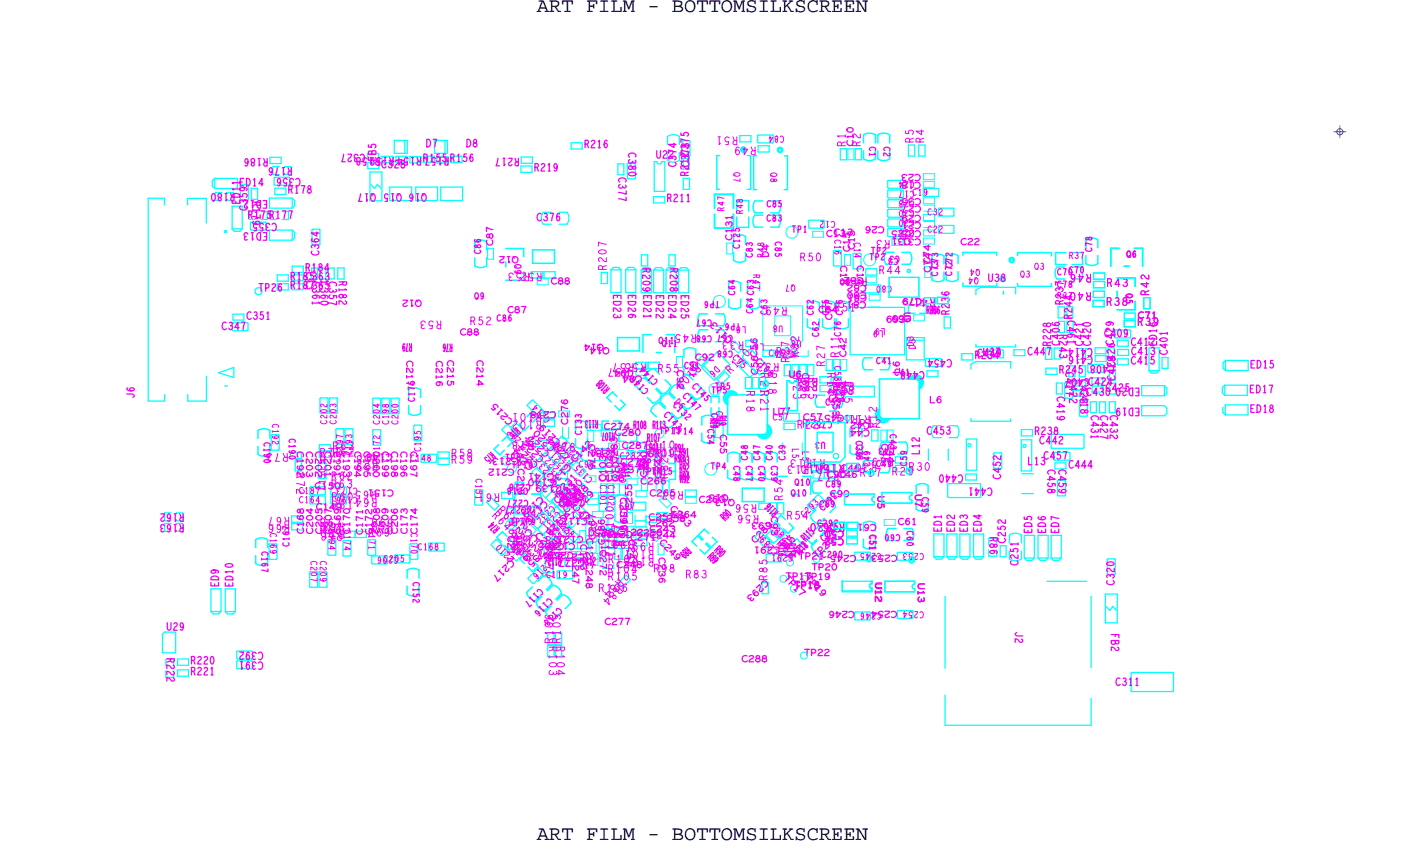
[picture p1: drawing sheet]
<svg xmlns="http://www.w3.org/2000/svg" width="141mm" height="86mm" viewBox="0 0 141 86" stroke-linecap="round" stroke-linejoin="round" font-family="sans-serif">
<defs><g id="words">
<g font-size="2.1">
<text x="54.1" y="1.2">ART FILM - BOTTOMSILKSCREEN</text>
<text x="54.1" y="84.6">ART FILM - BOTTOMSILKSCREEN</text>
</g>
<g font-size="1.3" fill="#f200f2">
<text x="27" y="16" transform="rotate(-180 27 16)">R186</text>
<text x="29.4" y="16.9" transform="rotate(-180 29.4 16.9)">R176</text>
<text x="30.2" y="18" transform="rotate(-180 30.2 18)">C356</text>
<text x="36.7" y="15.5" transform="rotate(-180 36.7 15.5)">C327</text>
<text x="37.8" y="16.2" transform="rotate(-90 37.8 16.2)">FB5</text>
<text x="38.4" y="16.9">C328</text>
<text x="42.6" y="16.3">R155 R156</text>
<text x="42.9" y="14.8">D7</text>
<text x="45.2" y="15.9" transform="rotate(-180 45.2 15.9)">R157 R154 R159</text>
<text x="46.9" y="14.8">D8</text>
<text x="52.3" y="15.9" transform="rotate(-180 52.3 15.9)">R217</text>
<text x="53.8" y="17.2">R219</text>
<text x="58.8" y="14.9">R216</text>
<text x="62.3" y="17.9" transform="rotate(90 62.3 17.9)">C377</text>
<text x="63.3" y="15.4" transform="rotate(90 63.3 15.4)">C380</text>
<text x="66" y="15.9">U22</text>
<text x="68.1" y="16.8" transform="rotate(-90 68.1 16.8)">C374</text>
<text x="69.3" y="17.8" transform="rotate(-90 69.3 17.8)">R212C375</text>
<text x="69.4" y="16.8" transform="rotate(-90 69.4 16.8)">C378</text>
<text x="74.3" y="13.8" transform="rotate(-180 74.3 13.8)">R51</text>
<text x="76.1" y="14.8" transform="rotate(-180 76.1 14.8)">R49</text>
<text x="85.1" y="14.8" transform="rotate(-90 85.1 14.8)">R1</text>
<text x="86.6" y="14.8" transform="rotate(-90 86.6 14.8)">R2</text>
<text x="91.9" y="14.4" transform="rotate(-90 91.9 14.4)">R5</text>
<text x="93" y="14.4" transform="rotate(-90 93 14.4)">R4</text>
<text x="23.6" y="19.5" transform="rotate(-180 23.6 19.5)">R180</text>
<text x="24.1" y="18.7">ED14</text>
<text x="24.1" y="20.6" transform="rotate(-90 24.1 20.6)">ED11</text>
<text x="24.9" y="21.2" transform="rotate(-90 24.9 21.2)">C359</text>
<text x="24.9" y="22">R175R177</text>
<text x="25.4" y="20.3" transform="rotate(90 25.4 20.3)">R179</text>
<text x="26.9" y="23.4" transform="rotate(-180 26.9 23.4)">ED13</text>
<text x="26.9" y="20.2" transform="rotate(-180 26.9 20.2)">ED12</text>
<text x="27.9" y="22.5" transform="rotate(-180 27.9 22.5)">C355</text>
<text x="29" y="19.5">R178</text>
<text x="37.8" y="19.5" transform="rotate(-180 37.8 19.5)">Q17</text>
<text x="42.9" y="19.5" transform="rotate(-180 42.9 19.5)">Q16 Q15</text>
<text x="54" y="22.2">C376</text>
<text x="67.1" y="20.3">R211</text>
<text x="26" y="29.3">TP26 R187</text>
<text x="29.2" y="28.2">R185</text>
<text x="30.7" y="27.3">R184</text>
<text x="30.8" y="28.2">C363</text>
<text x="30.8" y="29.1">C365</text>
<text x="31.4" y="28.4" transform="rotate(90 31.4 28.4)">C361</text>
<text x="32.1" y="25.7" transform="rotate(-90 32.1 25.7)">C364</text>
<text x="32.3" y="28.4" transform="rotate(90 32.3 28.4)">C360</text>
<text x="33.1" y="28.4" transform="rotate(90 33.1 28.4)">C357</text>
<text x="34.1" y="28.3" transform="rotate(90 34.1 28.3)">R182</text>
<text x="53.3" y="27.5" transform="rotate(-180 53.3 27.5)">R53</text>
<text x="54.6" y="27.5" transform="rotate(-180 54.6 27.5)">R52</text>
<text x="61" y="27.2" transform="rotate(-90 61 27.2)">R207</text>
<text x="61.8" y="29.7" transform="rotate(90 61.8 29.7)">ED23</text>
<text x="63.2" y="29.7" transform="rotate(90 63.2 29.7)">ED26</text>
<text x="64.7" y="27" transform="rotate(90 64.7 27)">R209 ED21</text>
<text x="66" y="29.7" transform="rotate(90 66 29.7)">ED22</text>
<text x="67.5" y="27" transform="rotate(90 67.5 27)">R208 ED24</text>
<text x="68.6" y="29.7" transform="rotate(90 68.6 29.7)">ED25</text>
<text x="80.5" y="26.3">R50</text>
<text x="88.5" y="27.6">R44</text>
<text x="89.6" y="24.2" transform="rotate(-180 89.6 24.2)">R3</text>
<text x="99.5" y="28.4">U38</text>
<text x="22.3" y="33.2">C347</text>
<text x="24.8" y="32.2">C351</text>
<text x="41.5" y="34.6" transform="rotate(-180 41.5 34.6)">R79</text>
<text x="44.5" y="32.3" transform="rotate(-180 44.5 32.3)">R53</text>
<text x="45.5" y="34.7" transform="rotate(-180 45.5 34.7)">R76</text>
<text x="47.3" y="32.7">R52</text>
<text x="70.1" y="33.7" transform="rotate(-180 70.1 33.7)">R45</text>
<text x="74.9" y="34.4" transform="rotate(-180 74.9 34.4)">R33</text>
<text x="79.2" y="30.9" transform="rotate(-180 79.2 30.9)">R49</text>
<text x="80.4" y="36" transform="rotate(-90 80.4 36)">R32</text>
<text x="84" y="31.3">R51</text>
<text x="98.4" y="35.9">C449</text>
<text x="99" y="35.8">U37</text>
<text x="103.4" y="35.8">C447</text>
<text x="105.8" y="34.9" transform="rotate(-90 105.8 34.9)">R228</text>
<text x="106.7" y="34.8" transform="rotate(-90 106.7 34.8)">C406</text>
<text x="106.7" y="33.7" transform="rotate(90 106.7 33.7)">R243</text>
<text x="107" y="30.7" transform="rotate(-90 107 30.7)">R237</text>
<text x="107.5" y="32.3" transform="rotate(90 107.5 32.3)">C461</text>
<text x="107.9" y="32.2" transform="rotate(-90 107.9 32.2)">R244</text>
<text x="109" y="34.8" transform="rotate(-90 109 34.8)">C421</text>
<text x="109.8" y="34.8" transform="rotate(-90 109.8 34.8)">C420</text>
<text x="110" y="35.1" transform="rotate(-180 110 35.1)">C414</text>
<text x="110" y="35.9" transform="rotate(-180 110 35.9)">C416</text>
<text x="111.2" y="33.9">C409</text>
<text x="113.8" y="34.8">C412</text>
<text x="113.9" y="35.7">C413</text>
<text x="116.4" y="34.8" transform="rotate(-90 116.4 34.8)">ED16</text>
<text x="117.5" y="35.7" transform="rotate(-90 117.5 35.7)">C401</text>
<text x="13.5" y="40.1" transform="rotate(-90 13.5 40.1)">J6</text>
<text x="54.5" y="41.6" transform="rotate(-180 54.5 41.6)">R101</text>
<text x="61.4" y="39.1" transform="rotate(-135 61.4 39.1)">R108</text>
<text x="63.8" y="36.6" transform="rotate(-180 63.8 36.6)">R57</text>
<text x="65.1" y="36.6" transform="rotate(-180 65.1 36.6)">R55</text>
<text x="66.2" y="37.5">R55</text>
<text x="70.1" y="36.6" transform="rotate(135 70.1 36.6)">R109</text>
<text x="72.3" y="41.9" transform="rotate(90 72.3 41.9)">R19</text>
<text x="73.5" y="37.7" transform="rotate(-45 73.5 37.7)">R110</text>
<text x="75.2" y="39.3" transform="rotate(90 75.2 39.3)">R18</text>
<text x="77.4" y="37.6" transform="rotate(90 77.4 37.6)">R18</text>
<text x="78.4" y="36.6" transform="rotate(-180 78.4 36.6)">R33</text>
<text x="79.4" y="36.5" transform="rotate(-90 79.4 36.5)">R27</text>
<text x="82.3" y="38.6" transform="rotate(-180 82.3 38.6)">R24</text>
<text x="82.3" y="38.1" transform="rotate(-180 82.3 38.1)">R24</text>
<text x="83" y="36.9" transform="rotate(-90 83 36.9)">R27</text>
<text x="83.3" y="37.5" transform="rotate(90 83.3 37.5)">R14</text>
<text x="83.8" y="39.7">R28</text>
<text x="84.4" y="36" transform="rotate(-90 84.4 36)">R11</text>
<text x="87.6" y="41.9" transform="rotate(-180 87.6 41.9)">R11</text>
<text x="93" y="37.4" transform="rotate(-180 93 37.4)">C448</text>
<text x="95.8" y="36.2" transform="rotate(-180 95.8 36.2)">C454</text>
<text x="106.4" y="40" transform="rotate(90 106.4 40)">C419</text>
<text x="106.6" y="37.6">R245</text>
<text x="107.3" y="37.5" transform="rotate(90 107.3 37.5)">C417</text>
<text x="107.7" y="38.2" transform="rotate(90 107.7 38.2)">C422</text>
<text x="108.7" y="38.2" transform="rotate(90 108.7 38.2)">C423</text>
<text x="108.8" y="39.3" transform="rotate(90 108.8 39.3)">C418</text>
<text x="109.4" y="39.8">C430</text>
<text x="109.6" y="38.8">C424</text>
<text x="109.6" y="38.1" transform="rotate(-180 109.6 38.1)">C407</text>
<text x="109.8" y="41.8" transform="rotate(90 109.8 41.8)">C431</text>
<text x="110.8" y="41.8" transform="rotate(90 110.8 41.8)">C427</text>
<text x="111.7" y="41.8" transform="rotate(90 111.7 41.8)">C432</text>
<text x="112.2" y="36.8" transform="rotate(-180 112.2 36.8)">C408</text>
<text x="112.2" y="36.9" transform="rotate(-90 112.2 36.9)">C426C429</text>
<text x="112.2" y="38.3" transform="rotate(-90 112.2 38.3)">C428</text>
<text x="113.8" y="36.7">C415</text>
<text x="114.7" y="39.1" transform="rotate(-180 114.7 39.1)">ED20</text>
<text x="114.7" y="41.1" transform="rotate(-180 114.7 41.1)">ED19</text>
<text x="125.8" y="39.6">ED17</text>
<text x="125.8" y="41.5">ED18</text>
<text x="125.9" y="37.1">ED15</text>
<text x="29" y="45.7" transform="rotate(-180 29 45.7)">R73</text>
<text x="29.8" y="47.6" transform="rotate(90 29.8 47.6)">R72</text>
<text x="32.2" y="45.9">R72</text>
<text x="45.4" y="46.7">R59</text>
<text x="45.4" y="46">R58</text>
<text x="49.4" y="45.5" transform="rotate(135 49.4 45.5)">R75</text>
<text x="51.9" y="43" transform="rotate(135 51.9 43)">R76</text>
<text x="53.7" y="44.5" transform="rotate(-180 53.7 44.5)">R78</text>
<text x="53.7" y="45" transform="rotate(-90 53.7 45)">R75</text>
<text x="54.5" y="42.4" transform="rotate(-180 54.5 42.4)">R102</text>
<text x="55.8" y="45.4">R78</text>
<text x="60.2" y="42.4" transform="rotate(-180 60.2 42.4)">R113</text>
<text x="61.9" y="43.6" transform="rotate(-180 61.9 43.6)">R107</text>
<text x="62.6" y="46.8" transform="rotate(90 62.6 46.8)">R111</text>
<text x="63.8" y="43.2">R108 R113</text>
<text x="65" y="46.1">R109 R91</text>
<text x="65.1" y="44.5">R107</text>
<text x="65.3" y="46.6" transform="rotate(-180 65.3 46.6)">R94</text>
<text x="65.4" y="45.5">R111</text>
<text x="67.9" y="46.5">R93R93</text>
<text x="68.4" y="47.5">R92</text>
<text x="71.5" y="42.1" transform="rotate(90 71.5 42.1)">R19</text>
<text x="80.2" y="43.1">R22</text>
<text x="81.4" y="46.9" transform="rotate(-180 81.4 46.9)">R13</text>
<text x="81.7" y="46.3" transform="rotate(-180 81.7 46.3)">R13</text>
<text x="83.1" y="46.3" transform="rotate(-180 83.1 46.3)">R10</text>
<text x="84.5" y="47.6" transform="rotate(-180 84.5 47.6)">R17</text>
<text x="85" y="46.8" transform="rotate(-180 85 46.8)">R15R10</text>
<text x="86.5" y="43">R12</text>
<text x="88.3" y="43.1" transform="rotate(-90 88.3 43.1)">R12</text>
<text x="91.5" y="47.4">R30</text>
<text x="92.5" y="45.8" transform="rotate(-90 92.5 45.8)">L12</text>
<text x="93.3" y="43.7">C453</text>
<text x="96.9" y="47.8" transform="rotate(-180 96.9 47.8)">C440</text>
<text x="103.5" y="46.8">L13</text>
<text x="104.1" y="43.8">R238</text>
<text x="104.6" y="44.7">C442</text>
<text x="105.1" y="46.3">C457</text>
<text x="105.5" y="47.3" transform="rotate(90 105.5 47.3)">C458</text>
<text x="106.6" y="47.3" transform="rotate(90 106.6 47.3)">C459</text>
<text x="107.6" y="47.2">C444</text>
<text x="18.5" y="51.8" transform="rotate(-180 18.5 51.8)">R162</text>
<text x="18.5" y="52.8" transform="rotate(-180 18.5 52.8)">R163</text>
<text x="29.2" y="52.9" transform="rotate(-180 29.2 52.9)">R66</text>
<text x="29.2" y="52.1" transform="rotate(-180 29.2 52.1)">R67</text>
<text x="33.3" y="49.1">R63</text>
<text x="33.4" y="50.4">R60</text>
<text x="34.6" y="53.4" transform="rotate(-180 34.6 53.4)">R71</text>
<text x="37.9" y="49.5" transform="rotate(-180 37.9 49.5)">R65</text>
<text x="37.9" y="50.3" transform="rotate(-180 37.9 50.3)">R64</text>
<text x="50" y="51.4" transform="rotate(45 50 51.4)">R65</text>
<text x="50.3" y="49.7" transform="rotate(-180 50.3 49.7)">R61</text>
<text x="50.3" y="53.2" transform="rotate(-135 50.3 53.2)">R74</text>
<text x="51.2" y="52.5" transform="rotate(90 51.2 52.5)">R60</text>
<text x="61.7" y="53.9" transform="rotate(-90 61.7 53.9)">R100</text>
<text x="68.4" y="48.6">R92</text>
<text x="68.8" y="49.5" transform="rotate(-180 68.8 49.5)">R87</text>
<text x="73" y="52.5" transform="rotate(-45 73 52.5)">R90</text>
<text x="76.2" y="50.8" transform="rotate(-180 76.2 50.8)">R56</text>
<text x="76.4" y="51.9" transform="rotate(-180 76.4 51.9)">R56</text>
<text x="78.4" y="51.6" transform="rotate(-135 78.4 51.6)">R116</text>
<text x="78.8" y="50.4" transform="rotate(-90 78.8 50.4)">R54</text>
<text x="79.2" y="52.3">R54</text>
<text x="83.7" y="52.7" transform="rotate(-180 83.7 52.7)">R20</text>
<text x="94.8" y="53.6" transform="rotate(-90 94.8 53.6)">ED1</text>
<text x="96.1" y="53.6" transform="rotate(-90 96.1 53.6)">ED2</text>
<text x="97.4" y="53.6" transform="rotate(-90 97.4 53.6)">ED3</text>
<text x="98.8" y="53.6" transform="rotate(-90 98.8 53.6)">ED4</text>
<text x="99.9" y="49.2" transform="rotate(-180 99.9 49.2)">C441</text>
<text x="100.7" y="48.3" transform="rotate(-90 100.7 48.3)">C452</text>
<text x="103.9" y="53.7" transform="rotate(-90 103.9 53.7)">ED5</text>
<text x="105.3" y="53.7" transform="rotate(-90 105.3 53.7)">ED6</text>
<text x="106.6" y="53.7" transform="rotate(-90 106.6 53.7)">ED7</text>
<text x="22" y="59.1" transform="rotate(-90 22 59.1)">ED9</text>
<text x="23.4" y="59.1" transform="rotate(-90 23.4 59.1)">ED10</text>
<text x="51.8" y="54" transform="rotate(90 51.8 54)">R74</text>
<text x="52.6" y="55.4" transform="rotate(-135 52.6 55.4)">R79</text>
<text x="54.9" y="56" transform="rotate(90 54.9 56)">R77</text>
<text x="54.9" y="54.8">R77</text>
<text x="56.5" y="56.2" transform="rotate(-180 56.5 56.2)">R112</text>
<text x="58.7" y="56.9">R112</text>
<text x="60.2" y="59.6">R106</text>
<text x="61.2" y="57.7">R104</text>
<text x="61.2" y="58.4">R105</text>
<text x="61.2" y="56.7">R103</text>
<text x="62.2" y="58.9" transform="rotate(135 62.2 58.9)">R84</text>
<text x="62.4" y="55" transform="rotate(-90 62.4 55)">R97</text>
<text x="63.1" y="55" transform="rotate(-90 63.1 55)">R98</text>
<text x="65.8" y="57.6">R98</text>
<text x="65.8" y="54.7" transform="rotate(-180 65.8 54.7)">R99R99</text>
<text x="65.8" y="55.5" transform="rotate(-180 65.8 55.5)">R101</text>
<text x="69" y="58.2">R83</text>
<text x="69.1" y="55.1" transform="rotate(135 69.1 55.1)">R89</text>
<text x="71.2" y="56.1" transform="rotate(45 71.2 56.1)">R89</text>
<text x="71.9" y="55.5" transform="rotate(45 71.9 55.5)">R90</text>
<text x="77.2" y="58.5" transform="rotate(-90 77.2 58.5)">R85</text>
<text x="78.3" y="54.7" transform="rotate(90 78.3 54.7)">R116</text>
<text x="79.2" y="55.3" transform="rotate(-45 79.2 55.3)">R115</text>
<text x="79.3" y="54.7" transform="rotate(90 79.3 54.7)">R114</text>
<text x="80.8" y="54.5" transform="rotate(135 80.8 54.5)">R114</text>
<text x="81.1" y="54.6" transform="rotate(-45 81.1 54.6)">R115</text>
<text x="99.6" y="54.1" transform="rotate(90 99.6 54.1)">R86</text>
<text x="101.2" y="54.7" transform="rotate(-90 101.2 54.7)">C252</text>
<text x="102.5" y="57" transform="rotate(-90 102.5 57)">C251</text>
<text x="112.2" y="58.9" transform="rotate(-90 112.2 58.9)">C320</text>
<text x="16.8" y="63.5">U29</text>
<text x="26.5" y="65.7" transform="rotate(-180 26.5 65.7)">C392</text>
<text x="55.3" y="65.1" transform="rotate(90 55.3 65.1)">R103</text>
<text x="55.7" y="64.8" transform="rotate(-90 55.7 64.8)">R106</text>
<text x="56" y="65.1" transform="rotate(90 56 65.1)">R104</text>
<text x="56.4" y="64.8" transform="rotate(-90 56.4 64.8)">R105</text>
<text x="102.2" y="63.6" transform="rotate(90 102.2 63.6)">J2</text>
<text x="111.9" y="63.8" transform="rotate(90 111.9 63.8)">FB2</text>
<text x="16.8" y="66.3" transform="rotate(90 16.8 66.3)">R222</text>
<text x="19.2" y="66.9">R220</text>
<text x="19.2" y="68">R221</text>
<text x="26.5" y="66.7" transform="rotate(-180 26.5 66.7)">C391</text>
<text x="112.3" y="69.1">C311</text>
</g>
<g font-size="1.3" fill="#0ff">
<text x="109.9" y="29.5" transform="rotate(-180 109.9 29.5)">R40</text>
<text x="109.9" y="27.6" transform="rotate(-180 109.9 27.6)">R46</text>
<text x="111.4" y="28.9">R43</text>
<text x="115.6" y="29.8" transform="rotate(-90 115.6 29.8)">R42</text>
<text x="93.3" y="31.6">R36R36</text>
<text x="94.1" y="30.1" transform="rotate(-180 94.1 30.1)">R41</text>
<text x="95.5" y="31.7" transform="rotate(-90 95.5 31.7)">R236</text>
<text x="111.4" y="30.8">R38</text>
<text x="114.5" y="32.8">R39</text>
<text x="76.6" y="37.5" transform="rotate(90 76.6 37.5)">R21R21</text>
<text x="79.9" y="38" transform="rotate(90 79.9 38)">R23</text>
<text x="86.6" y="48">R17</text>
<text x="89.8" y="47.9">R29</text>
<text x="85" y="52.7" transform="rotate(-180 85 52.7)">R16</text>
</g>
<g font-size="1.1" fill="#f200f2">
<text x="73.9" y="17.4" transform="rotate(90 73.9 17.4)">Q7</text>
<text x="77.6" y="17.4" transform="rotate(90 77.6 17.4)">Q8</text>
<text x="78.9" y="13.7" transform="rotate(-180 78.9 13.7)">C84</text>
<text x="85.9" y="14.7" transform="rotate(-90 85.9 14.7)">C10</text>
<text x="87.5" y="14.8" transform="rotate(90 87.5 14.8)">C1</text>
<text x="89" y="14.8" transform="rotate(90 89 14.8)">C2</text>
<text x="92.7" y="17.6" transform="rotate(-180 92.7 17.6)">C23</text>
<text x="72.9" y="21.3" transform="rotate(-90 72.9 21.3)">R47</text>
<text x="74.8" y="21.6" transform="rotate(-90 74.8 21.6)">R48</text>
<text x="77.2" y="22.3">C83</text>
<text x="77.2" y="20.8">C85</text>
<text x="79.7" y="23.4">TP1</text>
<text x="83.2" y="23.8">C13</text>
<text x="83.9" y="23.7">C13</text>
<text x="84.1" y="22.3" transform="rotate(-180 84.1 22.3)">C12</text>
<text x="89" y="22.8" transform="rotate(-180 89 22.8)">C26</text>
<text x="91.7" y="23.2" transform="rotate(-180 91.7 23.2)">C25</text>
<text x="91.9" y="19.7">C19</text>
<text x="92" y="18.3" transform="rotate(-180 92 18.3)">C24</text>
<text x="92" y="20.2" transform="rotate(-180 92 20.2)">C28</text>
<text x="92" y="19.2" transform="rotate(-180 92 19.2)">C17</text>
<text x="92" y="21.2" transform="rotate(-180 92 21.2)">C30</text>
<text x="92" y="23.1" transform="rotate(-180 92 23.1)">C26</text>
<text x="92" y="22.2" transform="rotate(-180 92 22.2)">C20</text>
<text x="92.7" y="18.3" transform="rotate(-180 92.7 18.3)">C18</text>
<text x="92.7" y="21.7" transform="rotate(-180 92.7 21.7)">C29</text>
<text x="92.7" y="23.2" transform="rotate(-180 92.7 23.2)">C25</text>
<text x="92.7" y="20" transform="rotate(-180 92.7 20)">C35</text>
<text x="92.7" y="20.7" transform="rotate(-180 92.7 20.7)">C27</text>
<text x="93.4" y="21.7">C32</text>
<text x="93.4" y="23.4">C22</text>
<text x="48.4" y="25.6" transform="rotate(-90 48.4 25.6)">C86</text>
<text x="49.6" y="24.7" transform="rotate(-90 49.6 24.7)">C87</text>
<text x="51.8" y="26.6" transform="rotate(90 51.8 26.6)">Q9</text>
<text x="52.2" y="25.8" transform="rotate(-180 52.2 25.8)">Q12</text>
<text x="55.5" y="28.6">C88</text>
<text x="73.7" y="24.2" transform="rotate(-90 73.7 24.2)">C131</text>
<text x="74" y="29.7" transform="rotate(-90 74 29.7)">C64</text>
<text x="74.4" y="25" transform="rotate(-90 74.4 25)">C125</text>
<text x="75.7" y="25.9" transform="rotate(-90 75.7 25.9)">C83</text>
<text x="75.8" y="27.6" transform="rotate(90 75.8 27.6)">R47</text>
<text x="76.9" y="25.9" transform="rotate(-90 76.9 25.9)">R48</text>
<text x="77.4" y="25.9" transform="rotate(-90 77.4 25.9)">D4</text>
<text x="78" y="24.3" transform="rotate(90 78 24.3)">C85</text>
<text x="80" y="28.7" transform="rotate(-180 80 28.7)">Q7</text>
<text x="84" y="24.1" transform="rotate(90 84 24.1)">C16</text>
<text x="84.6" y="28.7">Q8</text>
<text x="84.6" y="26.8" transform="rotate(90 84.6 26.8)">C16</text>
<text x="85.5" y="25.4" transform="rotate(-90 85.5 25.4)">C15</text>
<text x="86" y="24.4" transform="rotate(90 86 24.4)">C14</text>
<text x="86" y="25.1" transform="rotate(-90 86 25.1)">C15</text>
<text x="86.3" y="26.7" transform="rotate(90 86.3 26.7)">C14</text>
<text x="86.9" y="28" transform="rotate(-180 86.9 28)">C82</text>
<text x="87.2" y="29.5" transform="rotate(-180 87.2 29.5)">C80</text>
<text x="87.2" y="28.7" transform="rotate(-180 87.2 28.7)">C82</text>
<text x="87.5" y="26.2">TP2</text>
<text x="87.7" y="25.6">TP2</text>
<text x="89.7" y="28.8" transform="rotate(-180 89.7 28.8)">C80</text>
<text x="90.5" y="25.8" transform="rotate(-180 90.5 25.8)">C3</text>
<text x="91.7" y="24" transform="rotate(-180 91.7 24)">C31</text>
<text x="92.7" y="24.1" transform="rotate(-180 92.7 24.1)">C31</text>
<text x="93.7" y="27.4" transform="rotate(-90 93.7 27.4)">C74</text>
<text x="94.4" y="27.8" transform="rotate(-90 94.4 27.8)">C73</text>
<text x="94.4" y="27" transform="rotate(-90 94.4 27)">C73</text>
<text x="95.8" y="27.8" transform="rotate(-90 95.8 27.8)">C72</text>
<text x="95.8" y="27" transform="rotate(-90 95.8 27)">C72</text>
<text x="96.7" y="24.7">C22</text>
<text x="98.5" y="28" transform="rotate(-180 98.5 28)">Q4</text>
<text x="98.6" y="27.1" transform="rotate(-180 98.6 27.1)">Q4</text>
<text x="102.7" y="27.9">Q3</text>
<text x="104.1" y="27.1">Q3</text>
<text x="106.4" y="27.7">C70C70</text>
<text x="106.4" y="28.9">C78</text>
<text x="107.6" y="26">R37</text>
<text x="109.9" y="25.4" transform="rotate(-90 109.9 25.4)">C78</text>
<text x="113.4" y="29.6" transform="rotate(90 113.4 29.6)">Q5</text>
<text x="113.4" y="25.9">Q6</text>
<text x="42.4" y="30.2" transform="rotate(-180 42.4 30.2)">Q12</text>
<text x="46.3" y="33.7">C88</text>
<text x="47.8" y="30.1">Q9</text>
<text x="50" y="32.3">C86</text>
<text x="51.1" y="31.5">C87</text>
<text x="60.7" y="34.7" transform="rotate(-180 60.7 34.7)">Q14</text>
<text x="66.3" y="34.6">Q11</text>
<text x="71.6" y="32.2" transform="rotate(-180 71.6 32.2)">C67</text>
<text x="72.4" y="30.4" transform="rotate(-180 72.4 30.4)">TP6</text>
<text x="73.7" y="34.2" transform="rotate(-135 73.7 34.2)">C113</text>
<text x="73.7" y="33.8" transform="rotate(-180 73.7 33.8)">C67 C68</text>
<text x="73.7" y="35.3" transform="rotate(-180 73.7 35.3)">C68</text>
<text x="74.5" y="32.6" transform="rotate(-180 74.5 32.6)">TP6</text>
<text x="75.1" y="32.9" transform="rotate(-180 75.1 32.9)">L8</text>
<text x="75.8" y="31.6" transform="rotate(-90 75.8 31.6)">C64 C63</text>
<text x="76.9" y="34.6" transform="rotate(-180 76.9 34.6)">L8</text>
<text x="77.2" y="31.7" transform="rotate(-90 77.2 31.7)">C63</text>
<text x="77.4" y="35.9">C66</text>
<text x="78.8" y="32.8" transform="rotate(-180 78.8 32.8)">U8</text>
<text x="80" y="35.4" transform="rotate(-180 80 35.4)">C77</text>
<text x="80.6" y="34.3" transform="rotate(-180 80.6 34.3)">U8</text>
<text x="81.9" y="31.7" transform="rotate(-90 81.9 31.7)">C62</text>
<text x="82.4" y="31.5">C84</text>
<text x="82.4" y="33.9" transform="rotate(-90 82.4 33.9)">C62</text>
<text x="83.4" y="31.7" transform="rotate(-90 83.4 31.7)">C75</text>
<text x="83.7" y="32.2" transform="rotate(-90 83.7 32.2)">C77</text>
<text x="84.6" y="33.9" transform="rotate(-90 84.6 33.9)">C76 C76</text>
<text x="85.2" y="35.9" transform="rotate(-90 85.2 35.9)">C42</text>
<text x="87.2" y="30.4" transform="rotate(-180 87.2 30.4)">C81</text>
<text x="89.1" y="33.1" transform="rotate(-180 89.1 33.1)">L9</text>
<text x="91" y="31.5" transform="rotate(90 91 31.5)">U9</text>
<text x="91.7" y="31.8" transform="rotate(-180 91.7 31.8)">C69</text>
<text x="92.1" y="35.1" transform="rotate(-90 92.1 35.1)">D3</text>
<text x="106.4" y="30.1">R37</text>
<text x="40.9" y="36.3" transform="rotate(90 40.9 36.3)">C217</text>
<text x="41.7" y="40.4" transform="rotate(-90 41.7 40.4)">C175</text>
<text x="43.9" y="36.3" transform="rotate(90 43.9 36.3)">C216</text>
<text x="45" y="36.3" transform="rotate(90 45 36.3)">C215</text>
<text x="48" y="36.3" transform="rotate(90 48 36.3)">C214</text>
<text x="56" y="41.5" transform="rotate(-180 56 41.5)">C278</text>
<text x="63.7" y="37.3" transform="rotate(-180 63.7 37.3)">C94</text>
<text x="64.6" y="37.9" transform="rotate(-180 64.6 37.9)">C94</text>
<text x="65.3" y="39.3" transform="rotate(-135 65.3 39.3)">C146</text>
<text x="66.2" y="38.4" transform="rotate(-135 66.2 38.4)">C144</text>
<text x="66.8" y="41.8" transform="rotate(45 66.8 41.8)">C143</text>
<text x="67.7" y="40.9" transform="rotate(45 67.7 40.9)">C132</text>
<text x="67.9" y="40.6" transform="rotate(45 67.9 40.6)">D6</text>
<text x="68.2" y="37.3" transform="rotate(90 68.2 37.3)">C92</text>
<text x="68.7" y="39.9" transform="rotate(45 68.7 39.9)">C147</text>
<text x="68.9" y="37.1">C91</text>
<text x="69.4" y="36.4" transform="rotate(90 69.4 36.4)">C91</text>
<text x="69.6" y="39" transform="rotate(45 69.6 39)">C145</text>
<text x="70" y="36.3">C92</text>
<text x="71.6" y="39.6">TP5</text>
<text x="72" y="39.2">TP5</text>
<text x="72.1" y="36.9" transform="rotate(135 72.1 36.9)">D6</text>
<text x="73.7" y="36.1" transform="rotate(45 73.7 36.1)">C95</text>
<text x="76.3" y="37.8" transform="rotate(-90 76.3 37.8)">C56C56</text>
<text x="77.8" y="41.8">L7</text>
<text x="80.8" y="37.6" transform="rotate(90 80.8 37.6)">C66</text>
<text x="83.1" y="40.8">C53</text>
<text x="83.4" y="40.4">C53</text>
<text x="84" y="36.9" transform="rotate(90 84 36.9)">C58</text>
<text x="84.7" y="39.8" transform="rotate(-90 84.7 39.8)">U4</text>
<text x="84.9" y="41.8" transform="rotate(-180 84.9 41.8)">C45</text>
<text x="85.3" y="39.6" transform="rotate(-90 85.3 39.6)">U4</text>
<text x="88.2" y="36.6">C41</text>
<text x="90" y="37.8">C41</text>
<text x="90.5" y="37.6" transform="rotate(-90 90.5 37.6)">L6</text>
<text x="93.5" y="40.6">L6</text>
<text x="26.6" y="44.6" transform="rotate(90 26.6 44.6)">C190</text>
<text x="27.4" y="42.7" transform="rotate(90 27.4 42.7)">C192</text>
<text x="29.1" y="44.2" transform="rotate(90 29.1 44.2)">C190</text>
<text x="29.9" y="45.5" transform="rotate(90 29.9 45.5)">C192</text>
<text x="30.8" y="45.5" transform="rotate(90 30.8 45.5)">C203</text>
<text x="31.8" y="45.5" transform="rotate(90 31.8 45.5)">C202</text>
<text x="32.7" y="45.5" transform="rotate(90 32.7 45.5)">C201</text>
<text x="32.9" y="42.7" transform="rotate(-90 32.9 42.7)">C202</text>
<text x="33.6" y="45.5" transform="rotate(90 33.6 45.5)">C191</text>
<text x="33.8" y="42.7" transform="rotate(-90 33.8 42.7)">C203</text>
<text x="34.5" y="45.8" transform="rotate(-90 34.5 45.8)">C197</text>
<text x="34.6" y="45.5" transform="rotate(90 34.6 45.5)">C193</text>
<text x="35.4" y="45.8" transform="rotate(-90 35.4 45.8)">C193</text>
<text x="35.7" y="45.5" transform="rotate(90 35.7 45.5)">C194</text>
<text x="36.6" y="45.5" transform="rotate(90 36.6 45.5)">C195</text>
<text x="37.6" y="45.5" transform="rotate(90 37.6 45.5)">C200</text>
<text x="38.2" y="45.9" transform="rotate(-90 38.2 45.9)">C172</text>
<text x="38.2" y="42.8" transform="rotate(-90 38.2 42.8)">C204</text>
<text x="38.5" y="45.5" transform="rotate(90 38.5 45.5)">C199</text>
<text x="39.1" y="42.8" transform="rotate(-90 39.1 42.8)">C198</text>
<text x="39.4" y="45.5" transform="rotate(90 39.4 45.5)">C198</text>
<text x="39.5" y="45.7" transform="rotate(-180 39.5 45.7)">C148</text>
<text x="40.1" y="42.8" transform="rotate(-90 40.1 42.8)">C200</text>
<text x="40.3" y="45.5" transform="rotate(90 40.3 45.5)">C196</text>
<text x="41.3" y="46.5">C148</text>
<text x="42.4" y="45.5" transform="rotate(-90 42.4 45.5)">C195</text>
<text x="50.9" y="46.4">TP8</text>
<text x="51.5" y="47.1">TP10</text>
<text x="51.7" y="42.4" transform="rotate(-135 51.7 42.4)">C215</text>
<text x="51.8" y="47.3" transform="rotate(-180 51.8 47.3)">C212</text>
<text x="52.1" y="47.2" transform="rotate(90 52.1 47.2)">C213</text>
<text x="52.2" y="46.2" transform="rotate(-180 52.2 46.2)">C213</text>
<text x="54.2" y="46.8" transform="rotate(-135 54.2 46.8)">C223</text>
<text x="55.8" y="47.7" transform="rotate(-180 55.8 47.7)">C141</text>
<text x="55.9" y="45.1" transform="rotate(-135 55.9 45.1)">C220</text>
<text x="56.7" y="47.5" transform="rotate(-135 56.7 47.5)">C222</text>
<text x="57.1" y="42.8" transform="rotate(-90 57.1 42.8)">C276</text>
<text x="57.3" y="47" transform="rotate(-135 57.3 47)">C221</text>
<text x="57.8" y="46.6" transform="rotate(-45 57.8 46.6)">C142</text>
<text x="58.3" y="47.1">C98</text>
<text x="58.4" y="45.9" transform="rotate(-135 58.4 45.9)">C219</text>
<text x="58.5" y="43.8" transform="rotate(-90 58.5 43.8)">C133</text>
<text x="59.2" y="44.7" transform="rotate(90 59.2 44.7)">C275</text>
<text x="59.9" y="45.8">C134</text>
<text x="60.8" y="43.3">C274</text>
<text x="61.9" y="43.9">C280</text>
<text x="62.1" y="46.6" transform="rotate(-90 62.1 46.6)">C283</text>
<text x="62.4" y="46.2">C282</text>
<text x="62.5" y="46.8">C279</text>
<text x="62.6" y="45.2">C287</text>
<text x="64.6" y="46.9">TP12</text>
<text x="65.6" y="47.8">TP15</text>
<text x="65.6" y="45.9">TP11</text>
<text x="66.4" y="43.7">TP13</text>
<text x="67.7" y="43.7">TP14</text>
<text x="71.2" y="43.2" transform="rotate(90 71.2 43.2)">C54</text>
<text x="71.6" y="47.3">TP4</text>
<text x="72.5" y="43.8" transform="rotate(90 72.5 43.8)">C55</text>
<text x="73.9" y="46.9" transform="rotate(90 73.9 46.9)">C48</text>
<text x="75.1" y="46.9" transform="rotate(90 75.1 46.9)">C47</text>
<text x="75.3" y="46.3" transform="rotate(-90 75.3 46.3)">C48</text>
<text x="76.3" y="46.9" transform="rotate(90 76.3 46.9)">C40</text>
<text x="76.5" y="46.3" transform="rotate(-90 76.5 46.3)">C47</text>
<text x="77.6" y="46.9" transform="rotate(90 77.6 46.9)">C39</text>
<text x="77.7" y="46.4" transform="rotate(-90 77.7 46.4)">C40</text>
<text x="77.8" y="42.3">C57</text>
<text x="79" y="46.3" transform="rotate(-90 79 46.3)">C39</text>
<text x="79.8" y="45.2" transform="rotate(90 79.8 45.2)">L5</text>
<text x="80.8" y="45.5" transform="rotate(90 80.8 45.5)">L5</text>
<text x="80.9" y="42.3">C57</text>
<text x="82" y="47.5">TP4</text>
<text x="83.1" y="44.5" transform="rotate(-180 83.1 44.5)">U3</text>
<text x="83.7" y="42.5" transform="rotate(-180 83.7 42.5)">C75</text>
<text x="86.2" y="44.4" transform="rotate(90 86.2 44.4)">C38</text>
<text x="87.5" y="42.6" transform="rotate(-180 87.5 42.6)">C42</text>
<text x="87.5" y="43.3" transform="rotate(-180 87.5 43.3)">C44</text>
<text x="87.6" y="47" transform="rotate(-90 87.6 47)">C49</text>
<text x="88.2" y="47">C49</text>
<text x="89.6" y="43.7" transform="rotate(90 89.6 43.7)">C43</text>
<text x="90" y="45.1" transform="rotate(-180 90 45.1)">C43</text>
<text x="91.3" y="46.9" transform="rotate(-90 91.3 46.9)">C59</text>
<text x="27.2" y="53.7" transform="rotate(90 27.2 53.7)">C169</text>
<text x="30.1" y="49.7">C187</text>
<text x="30.1" y="50.6">C164</text>
<text x="30.6" y="53.8" transform="rotate(-90 30.6 53.8)">C168</text>
<text x="31.5" y="53.8" transform="rotate(-90 31.5 53.8)">C204</text>
<text x="31.7" y="49.3">C150</text>
<text x="31.8" y="51.4">C149</text>
<text x="32.4" y="53.8" transform="rotate(-90 32.4 53.8)">C205</text>
<text x="32.7" y="49.3" transform="rotate(-90 32.7 49.3)">C150</text>
<text x="33.1" y="53.3" transform="rotate(90 33.1 53.3)">C194</text>
<text x="33.4" y="53.8" transform="rotate(-90 33.4 53.8)">C207</text>
<text x="34.3" y="53.8" transform="rotate(-90 34.3 53.8)">C169</text>
<text x="34.6" y="53.4" transform="rotate(90 34.6 53.4)">C174</text>
<text x="35.2" y="53.8" transform="rotate(-90 35.2 53.8)">C170</text>
<text x="36" y="49.2" transform="rotate(-180 36 49.2)">C173</text>
<text x="36" y="50.1" transform="rotate(-180 36 50.1)">C196</text>
<text x="36.5" y="53.9" transform="rotate(-90 36.5 53.9)">C171</text>
<text x="37.1" y="53.3" transform="rotate(90 37.1 53.3)">C171</text>
<text x="37.4" y="53.8" transform="rotate(-90 37.4 53.8)">C172</text>
<text x="38.2" y="53.7" transform="rotate(-90 38.2 53.7)">C208</text>
<text x="39.1" y="53.8" transform="rotate(-90 39.1 53.8)">C209</text>
<text x="39.6" y="49.3" transform="rotate(-180 39.6 49.3)">C151</text>
<text x="40" y="53.8" transform="rotate(-90 40 53.8)">C206</text>
<text x="41" y="53.8" transform="rotate(-90 41 53.8)">C173</text>
<text x="41.4" y="53.7" transform="rotate(90 41.4 53.7)">C170</text>
<text x="42" y="53.8" transform="rotate(-90 42 53.8)">C174</text>
<text x="47.9" y="48.2" transform="rotate(90 47.9 48.2)">C151</text>
<text x="51.1" y="54" transform="rotate(90 51.1 54)">C211</text>
<text x="51.4" y="52.8">TP7</text>
<text x="52.3" y="52.8">TP9</text>
<text x="52.7" y="53.9" transform="rotate(90 52.7 53.9)">C210</text>
<text x="52.9" y="51.1" transform="rotate(-180 52.9 51.1)">C227</text>
<text x="53.1" y="49.2" transform="rotate(-180 53.1 49.2)">C218</text>
<text x="53.2" y="50.4" transform="rotate(-180 53.2 50.4)">C227</text>
<text x="53.2" y="53.2" transform="rotate(135 53.2 53.2)">C232</text>
<text x="53.8" y="53.7" transform="rotate(135 53.8 53.7)">C233</text>
<text x="53.8" y="54" transform="rotate(45 53.8 54)">C211</text>
<text x="54.3" y="50" transform="rotate(135 54.3 50)">C129</text>
<text x="54.5" y="51.1" transform="rotate(-180 54.5 51.1)">C149</text>
<text x="54.8" y="50.4" transform="rotate(135 54.8 50.4)">C130C226</text>
<text x="55.3" y="49.3" transform="rotate(45 55.3 49.3)">C225</text>
<text x="55.5" y="50.9" transform="rotate(135 55.5 50.9)">C232</text>
<text x="55.6" y="53.2" transform="rotate(90 55.6 53.2)">C229</text>
<text x="55.8" y="48.3" transform="rotate(-180 55.8 48.3)">C140</text>
<text x="56.1" y="51.5" transform="rotate(135 56.1 51.5)">C231</text>
<text x="56.5" y="48.9" transform="rotate(-180 56.5 48.9)">C139 C218</text>
<text x="56.6" y="52" transform="rotate(135 56.6 52)">C230</text>
<text x="56.9" y="50.5" transform="rotate(-45 56.9 50.5)">C230</text>
<text x="57.5" y="48.7" transform="rotate(135 57.5 48.7)">C99</text>
<text x="58" y="51.6" transform="rotate(-45 58 51.6)">C229</text>
<text x="58" y="49.3" transform="rotate(135 58 49.3)">C126</text>
<text x="58.9" y="50.3" transform="rotate(-180 58.9 50.3)">C240</text>
<text x="58.9" y="49.7" transform="rotate(-180 58.9 49.7)">C105</text>
<text x="59.1" y="52.2" transform="rotate(-180 59.1 52.2)">C112</text>
<text x="59.4" y="51.6" transform="rotate(-180 59.4 51.6)">C114</text>
<text x="59.7" y="48.3" transform="rotate(-135 59.7 48.3)">C135 C220</text>
<text x="60.3" y="48.5">C138</text>
<text x="60.4" y="48.8" transform="rotate(90 60.4 48.8)">C101</text>
<text x="60.6" y="53.5" transform="rotate(90 60.6 53.5)">C115</text>
<text x="61" y="48.5" transform="rotate(-90 61 48.5)">C103</text>
<text x="61.2" y="48.8" transform="rotate(90 61.2 48.8)">C102</text>
<text x="61.3" y="53.5" transform="rotate(90 61.3 53.5)">C111</text>
<text x="61.8" y="53.3" transform="rotate(-180 61.8 53.3)">C250</text>
<text x="62.3" y="48.5" transform="rotate(-90 62.3 48.5)">C107</text>
<text x="62.4" y="51.3">C97</text>
<text x="62.4" y="50.1" transform="rotate(90 62.4 50.1)">C259</text>
<text x="62.5" y="51.2" transform="rotate(90 62.5 51.2)">C100</text>
<text x="63" y="48.6" transform="rotate(-90 63 48.6)">C284</text>
<text x="63.6" y="51.4" transform="rotate(-90 63.6 51.4)">C255</text>
<text x="63.7" y="53.5" transform="rotate(-180 63.7 53.5)">C249</text>
<text x="64.1" y="54">C250</text>
<text x="64.5" y="48.8">C266</text>
<text x="65.1" y="48.1" transform="rotate(-90 65.1 48.1)">C270</text>
<text x="65.3" y="52.4">C257C264</text>
<text x="65.3" y="53">C262</text>
<text x="65.4" y="53.6">C243</text>
<text x="65.4" y="50">C265</text>
<text x="66.4" y="52.5">C258</text>
<text x="67.4" y="51.3" transform="rotate(45 67.4 51.3)">C263</text>
<text x="73.3" y="49.8" transform="rotate(-180 73.3 49.8)">Q13</text>
<text x="73.9" y="50.3" transform="rotate(-180 73.9 50.3)">Q13</text>
<text x="77.6" y="52.6" transform="rotate(-180 77.6 52.6)">C93</text>
<text x="77.6" y="52" transform="rotate(90 77.6 52)">C93</text>
<text x="79.6" y="50">Q10</text>
<text x="80" y="48.9">Q10</text>
<text x="81" y="52.1" transform="rotate(-45 81 52.1)">C293</text>
<text x="82.5" y="51.1">C89</text>
<text x="82.8" y="51.5" transform="rotate(-45 82.8 51.5)">C292</text>
<text x="83.1" y="49.1">C89</text>
<text x="83.2" y="48.1">C90</text>
<text x="83.6" y="50">C90</text>
<text x="84.4" y="48.1">C46</text>
<text x="87.5" y="53.9" transform="rotate(90 87.5 53.9)">C51</text>
<text x="90.4" y="52.8">C61</text>
<text x="90.6" y="53.8" transform="rotate(-180 90.6 53.8)">C60</text>
<text x="91.3" y="53.5" transform="rotate(90 91.3 53.5)">C60</text>
<text x="92.8" y="50.1" transform="rotate(90 92.8 50.1)">C59</text>
<text x="26.3" y="55.6" transform="rotate(90 26.3 55.6)">C167</text>
<text x="29.1" y="55" transform="rotate(-90 29.1 55)">C167</text>
<text x="31.3" y="56.5" transform="rotate(90 31.3 56.5)">C207</text>
<text x="32.2" y="56.5" transform="rotate(90 32.2 56.5)">C209</text>
<text x="40.1" y="56.1" transform="rotate(-180 40.1 56.1)">C206</text>
<text x="41.6" y="58.6" transform="rotate(90 41.6 58.6)">C152</text>
<text x="42.1" y="55.4">C168</text>
<text x="51.4" y="56.3" transform="rotate(135 51.4 56.3)">C217</text>
<text x="51.8" y="56.3" transform="rotate(-135 51.8 56.3)">C210</text>
<text x="54.3" y="59.3" transform="rotate(135 54.3 59.3)">C117</text>
<text x="55" y="55" transform="rotate(90 55 55)">C96</text>
<text x="55" y="58.2">C119</text>
<text x="55.1" y="56.5" transform="rotate(135 55.1 56.5)">C216</text>
<text x="56.8" y="54.7" transform="rotate(-180 56.8 54.7)">C285</text>
<text x="57.6" y="56.2" transform="rotate(90 57.6 56.2)">C247</text>
<text x="57.7" y="55.6" transform="rotate(-180 57.7 55.6)">C269</text>
<text x="58.4" y="54.8" transform="rotate(90 58.4 54.8)">C123</text>
<text x="58.7" y="54" transform="rotate(-180 58.7 54)">C121</text>
<text x="58.8" y="56.4" transform="rotate(-180 58.8 56.4)">C277</text>
<text x="59" y="54.2" transform="rotate(90 59 54.2)">C120C248</text>
<text x="59.9" y="54.3" transform="rotate(-90 59.9 54.3)">C267</text>
<text x="60.4" y="55.4" transform="rotate(90 60.4 55.4)">C272</text>
<text x="60.9" y="54.9" transform="rotate(-90 60.9 54.9)">C286</text>
<text x="62.1" y="57.2">C248</text>
<text x="63.3" y="54.4" transform="rotate(90 63.3 54.4)">C241</text>
<text x="63.5" y="54.4">C271</text>
<text x="66.3" y="56.2" transform="rotate(90 66.3 56.2)">C236</text>
<text x="66.3" y="54.7" transform="rotate(45 66.3 54.7)">C249</text>
<text x="76" y="54.8" transform="rotate(-45 76 54.8)">C289</text>
<text x="77" y="58.4" transform="rotate(135 77 58.4)">C293</text>
<text x="78.3" y="55.5" transform="rotate(-135 78.3 55.5)">C289</text>
<text x="78.5" y="55.1" transform="rotate(-180 78.5 55.1)">C291</text>
<text x="79.1" y="58.3">TP17</text>
<text x="79.8" y="55.9" transform="rotate(-180 79.8 55.9)">C291</text>
<text x="79.8" y="54.6" transform="rotate(-135 79.8 54.6)">C288</text>
<text x="79.9" y="59.3">TP18</text>
<text x="80.4" y="56.3">TP21C290</text>
<text x="81" y="58.4">TP19</text>
<text x="81.7" y="57.4">TP20</text>
<text x="82.2" y="56.3" transform="rotate(-45 82.2 56.3)">TP20</text>
<text x="88.7" y="55.7" transform="rotate(-180 88.7 55.7)">C245 C245</text>
<text x="55.2" y="60.2" transform="rotate(135 55.2 60.2)">C116</text>
<text x="56.2" y="61.2" transform="rotate(135 56.2 61.2)">C118</text>
<text x="60.9" y="62.9">C277</text>
<text x="88.7" y="61.7" transform="rotate(-180 88.7 61.7)">C246 C246</text>
<text x="74.7" y="66.7">C288</text>
<text x="80.9" y="66">TP22</text>
</g>
<g font-size="1.1" fill="#0ff">
<text x="92.8" y="30.1" transform="rotate(-180 92.8 30.1)">C79</text>
<text x="114.5" y="32.1">C71</text>
<text x="79.4" y="38">U6</text>
<text x="83.9" y="40" transform="rotate(90 83.9 40)">C58</text>
<text x="56.5" y="44.5" transform="rotate(-135 56.5 44.5)">C219</text>
<text x="57.4" y="45.9" transform="rotate(-135 57.4 45.9)">C224</text>
<text x="84.6" y="47.5">C46</text>
<text x="88.7" y="44.7" transform="rotate(90 88.7 44.7)">C45</text>
<text x="60.2" y="52.9" transform="rotate(-135 60.2 52.9)">C239</text>
<text x="82.3" y="53">C292</text>
<text x="84.9" y="53.5" transform="rotate(-180 84.9 53.5)">C50</text>
<text x="88.2" y="52.8" transform="rotate(-180 88.2 52.8)">C61</text>
<text x="88.4" y="50" transform="rotate(90 88.4 50)">U5</text>
<text x="92.1" y="49.8" transform="rotate(90 92.1 49.8)">U7</text>
<text x="84.9" y="54.3" transform="rotate(-180 84.9 54.3)">C52</text>
<text x="88.1" y="58.6" transform="rotate(90 88.1 58.6)">U12</text>
<text x="92.4" y="58.7" transform="rotate(90 92.4 58.7)">U13</text>
<text x="93" y="55.7" transform="rotate(-180 93 55.7)">C253 C253</text>
<text x="93" y="61.6" transform="rotate(-180 93 61.6)">C254 C254</text>
</g>
<g font-size=".4" fill="#0ff">
<text x="22.8" y="23.4" transform="rotate(-90 22.8 23.4)">24</text>
<text x="22.9" y="38.9" transform="rotate(-90 22.9 38.9)">1</text>
</g>
</g></defs>
<!-- layer: Components -->
<path d="M89.5 29.9h3zM89.5 27.9v2zM89.5 27.9h3zM91.3 27.2l.2-.1 .1 .1v.2h-.1h-.2zM92.5 27.9v2z" fill="none" stroke="#0ff" stroke-width=".12"/>
<g fill="none" stroke="#0ff" stroke-width=".1">
<path d="M85.4 16.1h.6zM85.4 15v1.1zM86 15v1.1zM92.9 18.9h1.1zM92.9 18.3h1.1zM93 18.1h1.1zM93 17.5h1.1zM93 19.9h1.1zM94 18.3v.6zM94.1 17.5v.6zM94.1 19.9v.6zM49.1 26.1h.6z"/>
<path d="M49.1 25v1.1zM49.7 25v1.1zM54.1 28.7h1.1zM54.1 28.1h1.1zM68.1 35.9v1.1zM68.1 35.9h.6zM68.7 35.9v1.1zM73.2 25.6h.6zM73.2 24.5v1.1zM73.8 24.5v1.1zM75.7 38v1.1zM76.8 34.8h3.5z"/>
<path d="M76.8 30.8v4zM76.8 30.8h4zM78 31.8v2zM78 33.8h1.5zM79.6 31.8v1.9zM80.3 35.9h1.1zM80.8 30.8v3.5zM81.4 35.3v.6zM81.8 23.9h1.1zM81.8 23.3h1.1zM81.8 23.3v.6zM84.6 37.3h.6z"/>
<path d="M84.6 36.2v1.1zM85 25.6v1.1zM85.2 36.2v1.1zM85.6 25.6v1.1zM87.2 28.5h1.1zM87.2 27.9h1.1zM87.5 30.2h1.1zM87.5 29.6h1.1zM88.3 27.9v.6zM88.6 29.6v.6zM92 32.3h1.1zM92 31.7h1.1z"/>
<path d="M93 22.2h1.1zM93 21.6h1.1zM93 24.6h1.1zM93 22.9h1.1zM93 24h1.1zM93 22.3h1.1zM93 23.8h1.1zM93 23.2h1.1zM93 20.5h1.1zM93 21.3h1.1zM93 20.7h1.1zM93.1 31.7v.6z"/>
<path d="M93.1 28h.6zM93.1 26.9v1.1zM94.1 21.6v.6zM94.1 24v.6zM94.1 22.3v.6zM113.2 32.1h1.1zM113.2 31.5h1.1zM113.2 31.5v.6zM52.7 55.7l-.7 .8zM54 47.1l.7 .8zM54.9 50.2l.8-.8zM55.7 49.4l-.8 .8z"/>
<path d="M56 51.1l.4 .4zM56 48.2h1.1zM57 55.3h1.1zM57.1 47.6v.6zM57.2 43v1.1zM57.7 46.9l-.8 .7zM58 55.6h1.1zM58.4 53.5v1.1zM59.1 50.8h1.1zM59.1 50.2h1.1zM59.1 49.6h1.1zM59.2 43.4v1.1z"/>
<path d="M59.6 52.1h1.1zM59.6 51.5h1.1zM59.8 43.4v1.1zM60.5 47.1h1.1zM60.7 57.3h1.1zM61.8 49.8h.6zM62.4 48.7v1.1zM62.4 48.8v1.1zM63.1 52.7h.6zM63.1 48.8h1.1zM63.1 48.2h1.1zM63.1 47.7l.8-.8z"/>
<path d="M63.2 53h.6zM63.7 51.6v1.1zM63.9 52.5h1.1zM63.9 52.5v.6zM63.9 51.9v.6zM64 50h1.1zM64 49.4h1.1zM64 49.4v.6zM64.6 49.4h.6zM64.6 48.3v1.1zM65.2 48.3v1.1zM66 48.5v1.1z"/>
<path d="M66.4 50.4l.8 .8zM66.6 48.5v1.1zM69 50.7h1.1zM69 50.1h1.1zM70.1 50.1v.6zM78.6 58.1l.3-.1 .2 .1 .1 .2-.1 .2-.2 .2-.3-.2-.1-.2zM79.3 56.4l.2-.1 .3 .1 .1 .3-.1 .2-.3 .1-.2-.1-.1-.2zM79.7 59.1l.2-.2 .3 .2 .1 .2-.1 .2-.3 .1-.2-.1-.1-.2zM80.8 44.6v1.1zM81.1 46.5h3.5zM81.1 42.5v4zM81.1 42.5h4z"/>
<path d="M82.3 43.5h1.6zM82.3 43.5v2zM82.3 45.5h1.5zM83.9 43.5v1.9zM83.9 45.4l-.1 .1zM84 45.7h.1h.2l.1 .2-.1 .2-.2 .1-.1-.1-.1-.2zM85.1 46l-.5 .5zM85.1 42.5v3.5zM85.2 54.8h1.1zM85.2 54h1.1zM85.2 54.2h1.1zM85.2 53.4h1.1z"/>
<path d="M86.3 54.2v.6zM86.3 53.4v.6zM88.7 43.3h.6zM88.7 43.3v1.1zM89 52.9h1.1zM89 52.3h1.1zM89 52.3v.6zM89.3 43.3v1.1zM89.3 43.3h.6zM89.9 43.3v1.1z"/>
<circle cx="72.4" cy="30.4" r=".6"/>
<circle cx="79.7" cy="23.4" r=".6"/>
<circle cx="87.5" cy="26.2" r=".6"/>
<circle cx="51.5" cy="47.1" r=".45"/>
<circle cx="65.6" cy="47.8" r=".45"/>
<circle cx="66.4" cy="43.7" r=".45"/>
<circle cx="71.6" cy="47.3" r=".6"/>
</g>
<g fill="none" stroke="#0ff" stroke-width=".13">
<path d="M14.9 20h1.7zM14.9 20v20.4zM16.6 20v.6zM16.6 20h.1M18.9 20v.6zM18.9 20h1.9zM20.8 20v2.5zM21.4 18.7l.2 .3zM21.4 18.2v.5zM21.4 18.2l.2-.2zM21.6 18h2.3zM21.6 18v1z"/>
<path d="M21.6 19h2.3zM25.9 19v1.1zM27.1 20h2.3zM27.2 15.8h1.1zM27.7 19.6h1.1zM27.7 19v.6zM28.3 15.8v.7zM29.4 20v1zM29.4 20l.3 .2zM37 17h1.1zM37 16.4v.6zM37.2 17.3h1.2z"/>
<path d="M37.2 17.3v2.9zM37.3 18.6l.4 .4zM38 18.6l-.3 .4zM38 18.6l.4 .4zM38.4 17.3v2.9zM39.2 18.8h2.2zM39.2 18.8v1.4zM39.7 14.1v1.3zM39.7 14.1h1.3zM40.7 14.2v1.2zM41 14.1v1.3zM41.4 18.8v1.4z"/>
<path d="M41.9 18.8h2.2zM41.9 18.8v1.4zM43.7 14.1v1.3zM43.7 14.1h1.3zM44.1 18.8v1.4zM44.4 18.8h2.2zM44.4 18.8v1.4zM44.8 14.2v1.2zM45 14.1v1.3zM46.6 18.8v1.4zM52.4 17.4h1.2zM52.4 16.7v.7z"/>
<path d="M52.4 16.7h1.2zM52.5 16.4h1.1zM52.5 15.8h1.1zM53.6 15.8v.6zM57.5 15h1.1zM57.5 14.4v.6zM57.5 14.4h1.1zM62.2 16.5h.6zM62.2 16.5v1.1zM65.8 19.8v.6zM65.8 19.8h1.1zM65.9 16.3v3z"/>
<path d="M65.9 19.3h1zM66.6 16.3v.1l-.2 .1h-.2l-.1-.2M66.9 16.3v3zM67.2 13.7v.8zM67.2 13.7a1.06 1.06 0 0 1 1.2 0M68.8 18v1.1zM69.4 18v1.1zM74.5 14.3h1.1zM74.5 13.7h1.1zM75.6 13.7v.6zM76.3 13.7v-.1zM76.3 13.7v.6z"/>
<path d="M76.3 15.3h1.1zM76.3 14.7h1.1zM76.3 13.6h1.5zM76.3 14.4h1.5zM77.4 14.7v.6zM84.6 16.1h.6zM84.6 15v1.1zM85.2 15v1.1zM86.1 15v1.1zM86.1 16.1h.6zM86.7 15v1.1zM89.4 18.9v.1z"/>
<path d="M89.4 19.9h.1M89.4 18.2h.1M89.4 18.2v.7zM89.4 19.2v-.1zM89.4 19.2v.7zM89.4 18.2h1.5zM89.4 19.1h1.5zM89.4 19h1.5zM89.4 19.9h1.5zM91.4 14.6v1.1zM91.4 15.7h.7zM92.1 14.6v1.1z"/>
<path d="M92.5 14.6v1.1zM92.5 15.7h.6zM93 19.8h1.4zM93 19h1.4zM93.1 14.6v1.1zM94.4 19h.1zM94.5 19.7l-.1 .1zM94.5 19v.7zM16.6 39.7v.7zM18.9 39.7v.7zM20.8 37.9v2.5zM22 37.5l1.5 .5z"/>
<path d="M22 37.5l1.5-.5zM23.4 23.1l.2 .2zM23.4 20.8v2.3zM23.4 23.1h1zM23.4 31.6v.6zM23.4 31.6h1.1zM23.5 37v1zM23.6 23.3h.5zM24.4 23.1l-.3 .2zM24.4 20.8v2.3zM27.1 23.2h2.3zM27.1 24.2h2.3z"/>
<path d="M27.1 21h2.3zM27.9 27.7v.6zM27.9 27.7h1.1zM29.4 26.8v.6zM29.4 26.8h1.1zM29.4 23.2v1zM29.4 23.2l.3 .2zM29.7 23.4v.6zM29.7 24l-.3 .2zM29.7 20.2v.5zM29.7 20.7l-.3 .3zM33 27h.6z"/>
<path d="M33.6 27v1.1zM34 27h.6zM34 27v1.1zM34.6 27v1.1zM37.2 20.2h1.2zM39.2 20.2h2.2zM41.9 20.2h2.2zM44.4 20.2h2.2zM54.8 28h1.1zM54.8 27.4h1.1zM55.9 27.4v.6zM56.3 22.6h.8z"/>
<path d="M56.3 21.4h.8zM57.1 21.4a1.05 1.05 0 0 1 0 1.2M60.5 27.4v1.2zM60.5 28.6h.7zM61.2 27.4v1.2zM61.5 27.2v2.3zM61.5 27.2h1zM61.5 27.2l.2-.3zM61.7 26.9h.6zM62.3 26.9l.2 .3zM62.5 27.2v2.3zM63 27.2v2.3z"/>
<path d="M63 27.2h1zM63 27.2l.2-.3zM63.2 26.9h.6zM63.8 26.9l.2 .3zM64 27.2v2.3zM64.5 27.2v2.3zM64.6 25.7h.6zM64.6 25.7v1.1zM65.2 25.7v1.1zM65.3 36.5h1.1zM65.6 27.2v2.3zM65.8 27.2v2.3z"/>
<path d="M65.8 27.2h1zM65.8 20.4h1.1zM66 27h.6zM66.6 27l.2 .2zM66.8 27.2v2.3zM67 27.2v2.3zM67.3 25.7h.7zM67.3 25.7v1.1zM68 25.7v1.1zM68.1 27.2v2.3zM68.3 27.2v2.3zM68.3 27.2h1z"/>
<path d="M68.6 27h.5zM69.1 27l.2 .2zM69.3 27.2v2.3zM70.6 37l1.3 1.3zM70.6 37l1.6-1.6zM70.8 36.8l1.3 1.3zM71.4 36.1l-.8 .8zM72.2 38.2l.8-.7zM72.2 35.4l1.3 1.3zM73.4 37.9l-.7 .8zM73.5 36.7l-1.6 1.6zM75 36.4l1 1z"/>
<path d="M75 38v1.1zM75.1 34.9h1.1zM75.1 34.3h1.1zM75.7 38v1.1zM76.8 35.9h1.1zM76.8 35.3v.6zM76.8 35.3h1.1zM78.9 37.8h.7zM78.9 36.7v1.1zM79.2 38.3v3zM79.6 36.7v1.1zM79.7 36.7h.7z"/>
<path d="M79.7 36.7v1.1zM80.3 38.3v3zM80.4 36.7v1.1zM80.5 36.7h.6zM80.5 36.7v1.1zM81.1 36.7v1.1zM81.3 36.7h.6zM81.3 36.7v1.1zM81.4 22.2v.7zM81.5 22.2h1.4zM81.5 22.2h-.1zM81.5 23h1.4z"/>
<path d="M81.9 36.7v1.1zM82.5 38.6h1.2zM82.5 37.9h1.2zM82.5 39.4h1.2zM82.5 38.8h1.2zM83.8 36.2v1.1zM83.9 26.7l.1 .1zM83.9 25.3v1.4zM83.9 36.2v1.1zM84 26.8h.6zM84.6 36.2v1.1zM84.7 25.3v1.4z"/>
<path d="M84.7 38v1.4zM85 38.9h3zM85 40h3zM85.6 31v4.7zM85.6 31h5.5zM85.6 35.7h5.5zM85.9 27v.1zM85.9 25.6v1.4zM86.7 25.6v1.4zM87.2 27.7h1.1zM87.2 27.1h1.1zM87.2 28.7h1.4z"/>
<path d="M87.2 29.5h1.4zM88 38.9v1.1zM89.4 21.8v.1zM89.4 20.9h.1M89.4 22.8v.1zM89.4 21.1h.1M89.4 21.1v.7zM89.4 20.2v-.1zM89.4 20.2v.7zM89.4 23.1v.7zM89.4 22.1v.7zM89.4 21.1h1.5z"/>
<path d="M89.4 20.1h1.5zM89.4 23h1.5zM89.4 22.1h1.5zM89.4 23v.1zM89.4 22.1h.1M89.4 23.8h1.5zM89.4 21.9h1.5zM89.4 20.9h1.5zM89.4 22.9h1.5zM91.1 31v4.7zM91.2 34.3h1.8zM91.2 36.2h1.8z"/>
<path d="M91.2 34h1.8zM91.2 34v2.2zM93 34v2.2zM93.3 37.9h1.1zM94.4 37.3v.6zM94.5 21.8h1.5zM94.5 23.5h1.5zM94.5 21h1.5zM94.5 22.7h1.5zM95 33h.7zM95 31.9v1.1zM95.7 31.9v1.1z"/>
<path d="M96 21h.1M96 22.7v.1zM96 21.7v.1zM96 21v.7zM96 23.4v.1zM96 22.8v.6zM96.8 36.3h1.1zM96.8 35.6v.7zM96.8 35.6h1.1zM97.7 36.7l.5-.3zM97.7 36.7v.5zM97.9 35.6v.7z"/>
<path d="M98.2 36.4h3.5zM98.2 34.9h4zM98.2 29.2l.5-.3zM98.2 29.2v.5zM98.2 34.7v.2zM98.7 28.9h3.5zM101.7 36.4v.7zM102.1 35.8h1.1zM102.1 35.2v.6zM102.1 35.2h1.1zM102.2 28.9v.7zM102.2 34.7v.2z"/>
<path d="M105.3 37.7h1.1zM105.3 37.1v.6zM105.3 37.1h1.1zM106.1 36.2h.6zM106.3 38.6v1.1zM106.3 38.6h.6zM106.5 32h.6zM106.5 30.9v1.1zM106.5 32.4h.7zM108 39.9h1.1zM110 30.9h1.2zM110 30.3v.6z"/>
<path d="M110 30.3h1.2zM110.1 29.3h1.1zM110.1 30h1.1zM110.1 28.4v.6zM110.1 28.4h1.1zM110.1 29h1.1zM110.1 28.1h1.1zM110.1 27.5h1.1zM110.2 35.6h1.1zM110.2 35h1.1zM110.2 35.8h1.1zM111.2 29.3v.7z"/>
<path d="M111.2 27.5v.6zM111.7 39.7h.6zM112.3 38.6v1.1zM112.5 36.7h1.1zM112.5 34.9h1.1zM112.5 36.1h1.1zM112.5 35.8h1.1zM112.5 35.2h1.1zM113.2 32.9h1.1zM113.2 32.3v.6zM113.2 32.3h1.1zM114.9 39.9h2.3z"/>
<path d="M114.9 38.8h2.3zM115.1 30v1.1zM115.7 37.3l.2 .3zM115.7 35v2.3zM115.7 37.3h1zM115.8 30v1.1zM115.9 37.6h.5zM116.7 37.3l-.3 .3zM116.7 35v2.3zM117 37.1h.6zM117 36v1.1zM117.2 38.8v1.1z"/>
<path d="M117.2 38.9l.3 .2zM117.5 39.1v.5zM117.5 39.6l-.3 .3zM117.6 36v1.1zM123 39.6l.3 .2zM123 39v.6zM123 39l.3-.2zM123.1 37.1l.3 .2zM123.1 36.5v.6zM123.1 36.5l.3-.2zM123.3 38.8h2.3zM123.3 38.8v1z"/>
<path d="M123.3 39.8h2.3zM123.4 36.3h2.2zM123.4 36.3v1zM123.4 37.3h2.2zM14.9 40.4h1.7zM18.9 40.4h1.9zM21.2 59.3v2.3zM22.2 59.3v2.3zM22.7 59.3v2.3zM23.7 59.3v2.3zM27.1 54.8v1.5zM27.1 56.3h.7z"/>
<path d="M27.3 43.8v1.5zM27.9 56.3h-.1zM27.9 54.9v1.4zM28.1 43.9v1.4zM29.2 46.2h1.1zM29.2 45.6h1.1zM29.4 53.4h1.1zM29.4 52.7h1.1zM29.4 52h1.1zM29.4 52.6h1.1zM31.2 59.1v.1zM31.2 57.6v1.5z"/>
<path d="M31.2 59.2h.7zM31.2 49.8h1.5zM31.2 50.8h1.5zM31.3 49h1.4zM31.3 50h1.4zM32 59.1l-.1 .1zM32 57.7v1.4zM32.1 59.1l.1 .1zM32.1 57.6v1.5zM32.2 59.2h.7zM32.2 40.1h.1zM32.2 40.1v1.5z"/>
<path d="M32.3 40.1h.7zM32.7 50h.1zM32.8 49.8h-.1zM32.8 49.1v.7zM32.8 50v.7zM32.9 59.1v.1zM32.9 57.7v1.4zM33 40.1h.1M33 55.9h.1zM33 54.4v1.5zM33 40.1v1.5zM33.1 55.9h.6z"/>
<path d="M33.2 40.1h.1M33.2 40.1v1.5zM33.2 40.1h.7zM33.3 49.1v.7zM33.8 55.9h-.1zM33.8 54.4v1.5zM33.8 43.2h.1zM33.8 43.2v1.5zM33.9 43.2h.7zM33.9 40.1h.1zM34 40.1v1.5zM34.5 56h.1z"/>
<path d="M34.5 54.5v1.5zM34.6 43.2h.1M34.6 56h.7zM34.6 43.2v1.5zM34.6 54.1h1.2zM34.6 53.5h1.2zM34.7 43.2h.1zM34.7 43.2v1.5zM34.8 43.2h.7zM35.3 55.9v.1zM35.3 54.5v1.4zM35.5 43.2h.1"/>
<path d="M35.5 43.2v1.5zM37 55.9h.1zM37 54.4v1.5zM37.1 55.9h.7zM37.4 56.7l.1 .1zM37.4 56.1l.1-.1zM37.4 56.1v.6zM37.5 56h1.4zM37.5 56.8h1.4zM37.5 40.2l.1-.1zM37.5 40.2v1.4zM37.5 43.3h.1z"/>
<path d="M37.5 43.3v1.5zM37.6 40.1h.7zM37.6 43.3h.7zM37.8 54.4v1.5zM38.3 40.1v.1zM38.3 43.3h.1M38.3 40.2v1.4zM38.3 43.3v1.5zM38.4 40.2l.1-.1zM38.4 40.2v1.4zM38.5 40.1h.7zM39.2 40.1v.1z"/>
<path d="M39.2 40.2v1.4zM39.4 40.2v-.1zM39.4 40.2v1.4zM39.4 40.1h.7zM39.8 56.7h1.4zM39.8 55.9h1.4zM40.1 40.1l.1 .1zM40.2 40.2v1.4zM41.3 56.3h.1M41.3 54.8v1.5zM41.3 56.6l-.1 .1zM41.3 56v.6z"/>
<path d="M41.3 56.3h.7zM41.7 42.9v-.1zM41.7 42.9v1.4zM41.7 42.8h.7zM42.1 56.3h-.1zM42.1 54.8v1.5zM42.4 42.8l.1 .1zM42.4 46.6h1.5zM42.5 42.9v1.4zM42.5 45.8h1.4zM43.2 55.5h1.5zM43.2 54.7h1.5z"/>
<path d="M43.9 45.8h.1zM44 46.5l-.1 .1zM44 45.8v.7zM44.1 46.8h1.1zM44.1 46.2h1.1zM44.1 46.2v.6zM44.1 45.5v.7zM44.1 45.5h1.1zM44.7 54.7v.1zM44.7 55.4v.1zM44.7 54.8v.6zM49 50.6l.8 .8z"/>
<path d="M49.5 54.8l.4-.5zM49.5 54.8v.1zM49.5 54.9l1 1zM49.9 54.3h.1zM50 54.3l1 1.1zM50.5 50.2h1.1zM50.5 49.6h1.1zM50.6 43.2l.4-.4zM50.6 43.2v.1zM50.6 43.3l1 1zM51.6 49.6v.6zM53.1 40.8l.5-.5z"/>
<path d="M53.1 40.8v.1zM53.1 40.9l1 1zM53.2 58.2l1-1zM53.2 58.3l.4 .5zM53.2 58.2v.1zM53.6 40.3h.1zM53.6 58.8h.1zM53.7 40.3l1 1zM53.8 46.8l1 1zM54.3 46.2l1.1 1zM54.4 46.1l.4-.5zM54.4 46.2l1 1z"/>
<path d="M54.7 53.8l1-1zM54.7 57.8l-1 1zM54.9 45.6l1 1.1zM54.9 45.7l1 1zM55.7 52.8l-1 1zM55.8 42.3v.6zM56.1 58.3h1.5zM56.1 51.1l.5 .5zM56.2 57.5h1.4zM56.7 53.6l1 1zM57.3 53l1 1zM57.7 50.6l-1 1z"/>
<path d="M58.5 51l1 1zM58.7 48.8l.5 .4zM59.4 47.2h1.5zM59.4 46.4h1.5zM60.3 50v1.4zM60.4 51.5h.6zM61.1 50v1.4zM61.9 50v1.4zM63.1 46v1.5zM63.5 51.4h1.5zM63.5 50.6h1.5zM65 50.6h.1"/>
<path d="M65 51.3v.1zM65 50.6v.7zM66.7 48.4v1.2zM67.4 48.4v1.2zM69 50h1.1zM69 49.4h1.1zM70.1 49.4v.6zM72 42.6v1.4zM72.1 44.1h.6zM72.8 42.6v1.4zM76 54.2l1 1zM76.4 50.7h1.1z"/>
<path d="M76.4 51.3h1.1zM77.1 55.9v.6zM77.2 56.6h1.4zM78 52.6l1.1 1.1zM78.3 51.8h.6zM78.9 50.6v1.2zM78.9 43.3h1.1zM78.9 42.6v.7zM78.9 42.6h1.1zM78.9 42.4h1.5zM79 41.6h1.4zM79.2 41.3h1.1z"/>
<path d="M80.4 41.6v.1zM80.4 41.7v.7zM81.3 50.8l1-1zM82.9 50.4l-1 1zM84.8 58.4v1.1zM84.8 59.5h3zM85 49.8v1zM85 49.8h3zM85 50.8h3zM85.2 53.3h1.2zM85.2 52.6h1.2zM87.7 43.3v1.1z"/>
<path d="M87.7 44.4h.7zM87.8 58.7l-.2 .1-.1 .2 .1 .1 .2 .1M88 50l-.2 .1v.2v.2h.2M88.4 43.3v1.1zM88.8 49.6h3zM88.8 50.7h3zM89.1 58.5h3zM89.1 59.6h3zM90.1 46h1.2zM90.1 46v.6zM91.8 49.9h-.2l-.1 .2 .1 .2 .2 .1M92.1 58.8l-.2 .1-.1 .2 .1 .1 .2 .1"/>
<path d="M93.5 45.2v1.2zM94 56.1l.2 .2zM94 53.8v2.3zM94 56.1h1zM94.2 56.3h.6zM95 56.1l-.2 .2zM95 53.8v2.3zM95.3 56.1l.3 .2zM95.3 53.8v2.3zM95.3 56.1h1zM95.4 50l.1 .1zM95.4 48.8v1.2z"/>
<path d="M95.5 45.2v1.2zM95.5 48.7h3.2zM95.5 50.1h3.1zM95.6 42.9h.8zM95.6 44.1h.8zM95.6 56.3h.5zM96.3 56.1l-.2 .2zM96.3 53.8v2.3zM96.4 42.9a1.05 1.05 0 0 1 0 1.2M96.6 56.1l.3 .2zM96.6 53.8v2.3zM96.6 56.1h1z"/>
<path d="M96.9 56.3h.5zM97.2 48.3h1.1zM97.2 47.7h1.1zM97.3 47.4h1zM97.3 44.2v3.2zM97.3 44.2h1zM97.4 44.8l.2-.1 .1 .1v.1l-.1 .1-.2-.1zM97.6 56.1l-.2 .2zM97.6 53.8v2.3zM97.7 42.4h4zM97.7 42.1v.3zM98 56.1l.2 .2z"/>
<path d="M98 53.8v2.3zM98 56.1h1zM98.2 56.3h.6zM98.3 47.7v.6zM98.3 44.2v3.2zM99 56.1l-.2 .2zM99 53.8v2.3zM100.7 56.1h.6zM101.6 53.9a1.06 1.06 0 0 1 1.2 0M101.7 42.2v.2zM102.8 47.4h1.1zM102.8 44.3v3.1z"/>
<path d="M102.8 44.3h1.1zM102.8 53.9v.8zM102.8 43.3v.6zM102.8 43.3h1.1zM102.8 43.9h1.1zM102.9 47.7h1.1zM102.9 49.7h1.1zM103 44.8h.1h.2v.2l-.2 .1-.1-.1zM103.1 56.2l.2 .3zM103.1 53.9v2.3zM103.1 56.2h1zM103.3 56.5h.6z"/>
<path d="M103.9 44.3v3.1zM103.9 56.5l.2-.3zM104.1 53.9v2.3zM104.5 56.2l.2 .3zM104.5 53.9v2.3zM104.5 56.2h1zM104.7 56.5h.6zM105.3 56.5l.2-.3zM105.4 58.6h4zM105.5 53.9v2.3zM105.8 56.2l.3 .3zM105.8 53.9v2.3z"/>
<path d="M105.8 56.2h1zM105.9 45.2h3.2zM105.9 43.7h3.1zM106.1 56.5h.5zM106.2 46.6v.6zM106.8 56.2l-.2 .3zM106.8 53.9v2.3zM109 43.7l.1 .1zM109.1 45.1v.1zM109.1 43.8v1.3zM109.8 40.5h.6zM110.4 40.5v1.1z"/>
<path d="M110.7 40.5h.6zM110.7 40.5v1.1zM111.3 59.8v2.9zM111.3 59.8h1.2zM111.3 40.5v1.1zM111.7 40.5v1.1zM111.7 40.5h.6zM112.3 40.5v1.1zM112.5 59.8v2.9zM114.9 41.9h2.3zM114.9 40.9h2.3zM117.2 40.9l.3 .2z"/>
<path d="M117.5 41.1v.5zM117.5 41.6l-.3 .3zM123.1 41.5l.2 .3zM123.1 41v.5zM123.3 40.8v1zM123.3 41.8h2.3zM123.3 40.8h2.3zM16.4 65.8h.1M16.4 63.9v1.9zM16.4 65.8h1.3zM17.7 63.7v2.1zM17.9 68.1h1.1z"/>
<path d="M17.9 67h1.1zM17.9 67.5h1.1zM17.9 66.4h1.1zM21.2 61.6l.3 .2zM21.2 61.6h1zM21.5 61.8h.5zM22.2 61.6l-.2 .2zM22.7 61.6l.2 .2zM22.7 61.6h1zM22.9 61.8h.5zM23.7 61.6l-.3 .2zM95.1 60.1v7.2z"/>
<path d="M95.1 70v3.1zM95.1 73.1h14.7zM109.8 60v7.3zM109.8 70.3v2.8zM111.3 62.7h1.2zM111.4 61.1l.3 .4zM112 61.1l.4 .4zM112 61.1l-.3 .4zM113.9 69.6v.1zM113.9 67.8v-.1zM113.9 67.8v1.8zM113.9 69.7h4.2z"/>
<path d="M113.9 67.7h.1M113.9 67.7h4.2zM118.1 67.7v.1zM118.1 69.7v-.1zM118.1 67.8v1.8z"/>
</g>
<g fill="none" stroke="#0ff" stroke-width=".15">
<path d="M72.2 15.7h.2zM72.2 15.7v3.4zM72.2 19.1h.2zM75.2 19.1h.4zM75.6 15.7v3.4zM75.9 15.7v3.4zM75.9 19.1h.3zM78.9 19.1h.4zM79 15.7h.3zM79.3 15.7v3.4zM86.9 15.2v.8zM86.9 13.6a1.06 1.06 0 0 1 1.2 0"/>
<path d="M88.1 13.6v.8zM88.1 16a1.06 1.06 0 0 1-1.2 0M88.4 13.6v.8zM88.4 13.6a1.06 1.06 0 0 1 1.2 0M89.6 13.6v.8zM89.6 16a1.06 1.06 0 0 1-1.2 0M41.1 39.2a1.06 1.06 0 0 1 1.2 .1M42.3 39.3v.7zM47.8 26.8a1.06 1.06 0 0 0 1.2 0M47.8 26v.8zM47.8 24.4a1.06 1.06 0 0 1 1.2 0M49 24.4v.8z"/>
<path d="M49 26v.8zM50.9 25h1.8zM50.9 26.4v.5zM52.7 25v.9zM53.6 25.2h2.2zM53.6 25.2v1.3zM53.6 26.5h2.2zM55.8 25.2v1.3zM61.6 39.5l.5 .4zM62.2 34h2.2zM62.2 34v1.4zM62.2 35.4h2.2z"/>
<path d="M64.4 34v1.4zM64.7 33.7v1.8zM64.7 33.7h.9zM66 39.2l.6 .6zM66.1 35.5h.5zM66.1 39.1l.6 .6zM66.6 39.8a1.06 1.06 0 0 1-.9 .8M67 38.3l.5 .5zM67.3 39.6l.6 .6zM67.3 39.6a1.06 1.06 0 0 0-.9 .9M67.4 39.5l.6 .6zM67.5 38.8a1.06 1.06 0 0 1-.8 .9"/>
<path d="M67.9 33.7v1.8zM68.3 38.7a1.06 1.06 0 0 0-.9 .8M68.8 35.2v.8zM68.8 35.2a1.06 1.06 0 0 1 1.2 0M70 35.2v.8zM70.4 31.6h.8zM70.4 31.6a1.05 1.05 0 0 0 0 1.2M72 31.6h.8zM72.4 39.9v.7zM72.8 31.6a1.06 1.06 0 0 1 0 1.2M72.9 39.9v.4zM73.3 39.5h.5z"/>
<path d="M73.4 30.9a1.05 1.05 0 0 0 1.2 0M73.4 30.1v.8zM73.4 28.5a1.06 1.06 0 0 1 1.2 0M73.5 39.8l-.3 .2zM73.5 39.8h3.7zM73.5 39.8h.7zM73.5 39.7h.6zM73.6 39.4l-.8 .8zM73.7 39.6h.3zM73.7 39.5l-.8 .8zM73.8 26.2a1.05 1.05 0 0 0 1.2 0M73.8 25.4v.8z"/>
<path d="M73.8 23.8a1.06 1.06 0 0 1 1.2 0M74.2 20.2h1.2zM74.2 21.9v1zM74.2 22.9h1.2zM74.2 39.8a.74 .74 0 0 0-1.1-.2 .74 .74 0 0 0 .1 1.2M74.6 28.5v.8zM74.6 30.1v.8zM75 23.8v.8zM75.3 30.9a1.05 1.05 0 0 0 1.2 0M75.3 28.5a1.06 1.06 0 0 1 1.2 0M75.4 20.2v1.1zM75.4 21.9v1z"/>
<path d="M76 21.7h.8zM76 22.9h.8zM76 21.7a1.05 1.05 0 0 0 0 1.2M76 20.2h.8zM76 21.4h.8zM76 20.2a1.05 1.05 0 0 0 0 1.2M77.2 39.8v3.7zM77.6 22.9h.8zM78.4 21.7a1.05 1.05 0 0 1 0 1.2M78.4 20.2a1.05 1.05 0 0 1 0 1.2M81.3 32.9a1.05 1.05 0 0 0 1.2 0M81.3 32.1v.8z"/>
<path d="M81.3 30.5a1.06 1.06 0 0 1 1.2 0M82.2 39.8h.8zM82.3 39.8a1.06 1.06 0 0 0-.1 1.2M82.8 32.9a1.05 1.05 0 0 0 1.2 0M82.8 32.1v.8zM84.2 32.9a1.05 1.05 0 0 0 1.2 0M85.4 32.1v.8zM87 36h.8zM87 37.2h.8zM87 36a1.05 1.05 0 0 0 0 1.2M88.5 38.2v3.7zM88.5 38.2h3.8z"/>
<path d="M88.6 37.2h.8zM89.2 25.4a1.05 1.05 0 0 0 0 1.2M89.4 36a1.05 1.05 0 0 1 0 1.2M90.8 25.4h.8zM90.8 26.6h.8zM91.4 30.8v.8zM91.4 31.6h.7zM91.5 38.2l.4-.4h.5l.4 .3 .1 .5a.74 .74 0 0 1-.4 .6M91.6 25.4a1.06 1.06 0 0 1 0 1.2M92.5 38.4v.8zM92.5 38.4v3.8zM92.6 31.6h.6z"/>
<path d="M92.6 38.5v.5zM92.7 38.6v.4zM92.8 38.3v.5zM93.8 28.2a1.05 1.05 0 0 0 1.2 0M93.8 27.4v.8zM93.8 25.8a1.06 1.06 0 0 1 1.2 0M95 27.4v.8zM95.2 28.2a1.05 1.05 0 0 0 1.2 0M95.2 27.4v.8zM95.2 25.8a1.06 1.06 0 0 1 1.2 0M96.4 25.8v.8zM96.4 27.4v.8z"/>
<path d="M96.9 25.4h3.4zM96.9 28.8h3.4zM96.9 25.4v.3zM96.9 28.5v.3zM100.3 25.4v.3zM102.4 25.4v.3zM102.4 28.6v.2zM102.4 25.4h3.4zM102.4 28.8h3.4zM105.8 25.4v.4zM106.3 25.4v1.2zM106.3 25.4h1z"/>
<path d="M106.4 26.9a1.05 1.05 0 0 0 0 1.2M108.8 26.9a1.05 1.05 0 0 1 0 1.2M109 25.4v1.2zM109.3 26.5a1.06 1.06 0 0 0 1.2 .1M109.3 25.8v.8zM109.3 24.2a1.06 1.06 0 0 1 1.2 0M110.5 24.2v.8zM110.5 25.8v.8zM111.8 25v1.8zM111.8 25h.9zM112.5 28h1.8zM112.5 31.2h1.8z"/>
<path d="M112.5 29.3v.5zM113.2 26.8h.5zM114.2 25h.8zM114.3 28v.8zM114.3 30.4v.8zM115 25v1.8zM25.7 54.4v.8zM25.7 56v.8zM25.7 54.4a1.06 1.06 0 0 1 1.2 0M26 45v.8zM26 43.4v.8zM26 43.4a1.06 1.06 0 0 1 1.2 0"/>
<path d="M26.9 56.8a1.06 1.06 0 0 1-1.2 0M27.2 45.8a1.06 1.06 0 0 1-1.2 0M41 57.4v.8zM41 59v.8zM41 57.4a1.06 1.06 0 0 1 1.2 0M41.1 41.6a1.05 1.05 0 0 0 1.2 .1M41.1 40.9v.7zM42.2 57.4v.8zM42.2 59.8a1.06 1.06 0 0 1-1.2 0M42.3 40.8v.8zM49.7 45.2l.5-.4zM50 54.1l.5 .5z"/>
<path d="M50.6 53.6l.4 .4zM50.8 45.4l-.5 .4zM51 44l-.5 .4zM51.1 45l.5-.5zM52 49.8a1.05 1.05 0 0 0 0 1.2M53.1 57.1l.5 .5zM54.7 58a1.06 1.06 0 0 1 .9 .8M55.1 59.5l.6-.6zM55.6 58.8l-.6 .6zM55.7 58.9a1.06 1.06 0 0 1 .8 .9M56.5 59.8l-.5 .6zM56.6 59.9a1.06 1.06 0 0 1 .9 .8"/>
<path d="M57.9 42.6a1.06 1.06 0 0 1 1.2 0M61.1 45.2a1.05 1.05 0 0 1 0 1.2M61.1 40l.4 .5zM61.9 40.9l.5 .4zM61.9 50a1.06 1.06 0 0 1 1.2 0M62.4 41.3l.5-.5zM62.5 40.3l.4 .5zM63.1 52.4a1.06 1.06 0 0 1-1.2 0M64.1 43.7v.8zM65.2 40l.5 .6zM65.5 41.4l.6 .6zM66.2 46.7v.8z"/>
<path d="M66.2 47.5v.8zM66.4 40.6l.5 .5zM66.4 40.6a1.06 1.06 0 0 0-.9 .8M66.4 40.5l.6 .5zM67.3 46.7h.7zM67.3 47.5h.7zM67.3 48.3h.7zM68 47.5v.8zM69.7 54.5l.5-.5zM69.7 54.5l.4 .5zM70.2 54l.5 .4zM70.3 53.9l.5 .4z"/>
<path d="M70.5 55.3l.4 .5zM70.6 42v.8zM70.6 43.6v.8zM70.6 42a1.06 1.06 0 0 1 1.2 0M70.9 53.3l.5 .5zM70.9 53.3l-.6 .6zM71 54.8l.5 .4zM71.1 54.7l.5 .4zM71.6 41.1v.6zM71.7 54.1l.5 .5zM71.8 44.4a1.06 1.06 0 0 1-1.2 0M72.4 41.1v.6z"/>
<path d="M72.9 40.3h.2zM72.9 40.3l.3 .3zM72.9 40.5l.3 .3zM73.1 40.2h.1zM73.1 40.1v.5zM73.1 40.1l.6-.5zM73.2 40v.8zM73.2 40v3.8zM73.2 43.8h3.8zM73.3 45.7v.8zM73.3 47.3v.8zM73.3 45.7a1.06 1.06 0 0 1 1.2 0"/>
<path d="M74.5 48.1a1.06 1.06 0 0 1-1.2 0M74.5 45.7a1.06 1.06 0 0 1 1.2 0M74.7 49.2h2.2zM74.7 49.2v1.3zM74.7 50.5h2.2zM75.7 48.1a1.06 1.06 0 0 1-1.2 0M75.7 45.7a1.06 1.06 0 0 1 1.2 0M76.2 43.8h.8zM76.4 43.9h.5zM76.4 44h.4zM76.6 44.1h.5zM76.7 44.1l.8-.8z"/>
<path d="M76.8 44.2l.8-.8zM76.9 49.2v1.3zM76.9 48.1a1.06 1.06 0 0 1-1.2 0M77 43.8l.2-.3zM77 45.7a1.06 1.06 0 0 1 1.2 0M77.1 44.1l.4-.4zM77.2 43.5l-.2 .3zM77.2 43.4h.2zM77.2 42.8v.7zM77.2 43l.3 .3zM77.2 42.8l.3 .3zM77.2 42.8l.4 .3v.5l-.3 .5-.5 .1a.74 .74 0 0 1-.6-.4"/>
<path d="M77.3 43.3h.2zM77.3 43v.4zM77.3 43.4l-.5 .6zM77.5 43.3v.4zM78.2 48.1a1.06 1.06 0 0 1-1.2 0M78.4 48h.8zM78.6 51.9l.5 .5zM79.4 52.7l.5 .5zM81.6 51.9a1.06 1.06 0 0 0 .8 .9M81.6 48v1.8zM81.9 49.7h.8zM81.9 48.5a1.06 1.06 0 0 0 0 1.2"/>
<path d="M82.2 41h.8zM84.3 48.5a1.05 1.05 0 0 1 0 1.2M85.1 41.9l.2-.1 .2 .1 .1 .2-.1 .2-.2 .1-.2-.1-.1-.2zM85.6 44.8v.8zM86.8 45.6a1.06 1.06 0 0 1-1.2 0M86.9 54.3v.8zM87 46.4a1.05 1.05 0 0 0 0 1.2M88.1 55.1a1.06 1.06 0 0 1-1.2 0M88.2 41.7l.8 .8zM88.3 41.7l.6 .6zM88.5 41.2a.74 .74 0 0 0-.2 1.2 .74 .74 0 0 0 1.2-.2M88.6 47.6h.8z"/>
<path d="M88.8 42.2h.7zM88.8 42.2h3.7zM88.9 42.3h.4zM89 42.5l.3-.3zM89.4 53.2h.8zM89.4 53.2a1.05 1.05 0 0 0 0 1.2M89.4 46.4a1.05 1.05 0 0 1 0 1.2M89.5 42.2l-.3 .3zM90.4 44.5h.8zM91.2 44.5a1.06 1.06 0 0 1 0 1.2M92.2 48.9v.8zM92.2 48.9a1.06 1.06 0 0 1 1.2 0"/>
<path d="M93.4 48.9v.8zM93.4 51.3a1.06 1.06 0 0 1-1.2 0M56.1 60.5l.5-.6zM57.5 60.7l-.6 .6z"/>
</g>
<path d="M71.9 19.6h1.9zM73.8 19.6v1.4zM71.9 21.6v1.4zM71.9 23h1.9z" fill="none" stroke="#0ff" stroke-width=".2"/>
<path d="M78.3 15l.2-.1 .2 .1v.2l-.2 .1-.2-.1zM101.6 26.1l.2-.1 .2 .1v.2l-.2 .1-.2-.1z" fill="none" stroke="#0ff" stroke-width=".25"/>
<!-- layer: Text -->
<g fill="none" stroke="#f200f2" stroke-width=".1">
<path d="M61.5 37.1l-.2 .8h.4M81 39.7a.23 .23 0 0 1 0 .4 .23 .23 0 0 1-.4-.2 .47 .47 0 0 1 .8 .1l-.1 .1M81.5 39.7a.24 .24 0 0 0 0 .3 .24 .24 0 0 0 .3 .1 .24 .24 0 0 0 .1-.3h.3v.3M35.1 50.6l.1-.1v.8M40.6 56h-.2v.2a.17 .17 0 0 1 .2 .1 .17 .17 0 0 1 0 .2 .17 .17 0 0 1-.3 0M49.8 51.8l.2 .1 .2 .1 .1-.3-.2-.2-.5 .5M54 40.8l-.4 .5 .5-.2-.3-.2M54.5 47a.14 .14 0 0 0-.2 .1 .14 .14 0 0 0 .1 .2M55.1 42a.22 .22 0 0 1 .2 .2 .22 .22 0 0 1-.2 .2l-.2 .1-.2-.1M57.3 53.8l.1-.1a.16 .16 0 0 0 .3 .1 .16 .16 0 0 0 0-.3l-.2 .1a.25 .25 0 0 1-.1 .5l-.1-.1zM58.1 49.4l.2-.2 .3 .6M62.2 58.3l.6 .6-.3 .2-.2-.2v-.2l.2-.1"/>
<path d="M65.3 56.2l.2 .4M65.7 56.2v.8h-.3l-.1-.3 .2-.1h.2M67.2 46.2v.4a.66 .66 0 0 1-.5-.4l-.2 .1v.1l.1 .2M67.6 44.5a.39 .39 0 0 1 .3 .2 .39 .39 0 0 1-.1 .4l-.1 .1a.39 .39 0 0 1-.3-.3 .39 .39 0 0 1 .1-.4zM85.1 40.1a.24 .24 0 0 0-.1 .3 .24 .24 0 0 0 .4 .1 .24 .24 0 0 0 0-.3h.4v.3M88.2 46.2a.41 .41 0 0 0-.4 .3 .41 .41 0 0 0 .2 .4 .22 .22 0 0 0 .3-.2 .22 .22 0 0 0-.4-.2v.1"/>
</g>
<g fill="none" stroke="#f200f2" stroke-width=".13">
<path d="M89.7 31.9a.27 .27 0 0 0-.4 .2 .27 .27 0 0 0 .4 .3 .21 .21 0 0 0-.1-.3 .21 .21 0 0 0-.3 .1M92.1 22.5a.32 .32 0 0 1 .5 0 .32 .32 0 0 1 0 .4 .32 .32 0 0 1-.4 .1M93.4 24.7v.5l-.4-.4h.6M41.4 46.9a.27 .27 0 0 0 .2 .4 .27 .27 0 0 0 .3-.3 .21 .21 0 0 0-.3 0 .21 .21 0 0 0 .1 .3M42 47.6v.4l-.7-.3M53.5 56.4a.24 .24 0 0 0-.3 .1 .24 .24 0 0 0 .2 .3 .24 .24 0 0 0 .3-.2l.1 .3-.2 .2M54 56a.22 .22 0 0 0-.3 .1 .22 .22 0 0 0 .2 .3l.1-.1M54.1 55.7l.3-.3a.56 .56 0 0 1 0 .6l.2 .1 .2-.3M54.3 45.9a.32 .32 0 0 1 .3 .3 .32 .32 0 0 1-.3 .3 .32 .32 0 0 1-.3-.3M54.3 55.6l-.2 .7h.4M54.9 45.3a.32 .32 0 0 1 .3 .3 .32 .32 0 0 1-.3 .4 .32 .32 0 0 1-.4-.3M57 50.9a.32 .32 0 0 0-.3 .3 .32 .32 0 0 0 .4 .3 .32 .32 0 0 0 .3-.3"/>
<path d="M57.3 54.8a.32 .32 0 0 1 .4 0 .32 .32 0 0 1 .1 .5 .32 .32 0 0 1-.5 0M57.5 48v-.2l.4 .5M57.6 55.8h.5a.56 .56 0 0 1-.5 .4l.1 .2 .3-.1M58.3 49.3l-.4 .4-.1-.6 .5 .4M58.6 49v.2h.1l.1-.1a.2 .2 0 0 1 .3 .2 .2 .2 0 0 1-.3 .2l-.1-.2 .2-.3-.1-.1zM61.1 46.7a.27 .27 0 0 1 .4-.1 .27 .27 0 0 1 0 .4 .28 .28 0 0 1-.3 0 .28 .28 0 0 1-.1-.3zM61.5 45.9v.5l-.5-.4h.6M63.6 53.4a.2 .2 0 0 1 .2-.1 .2 .2 0 0 1 .1 .3 .46 .46 0 0 0-.3 .3h.4M67.3 54h-.5l.4-.4v.6M68 54h-.6l.4-.4v.6M70.9 50a.32 .32 0 0 0-.4 .1 .32 .32 0 0 0 0 .4 .32 .32 0 0 0 .4 0M72.2 42a.3 .3 0 0 0-.2-.4 .3 .3 0 0 0-.4 .2l.1 .2"/>
<path d="M79.1 41.1h.4l-.2 .6M79.6 58.7l.3 .2 .2-.1-.1-.2-.1-.2-.5 .4M80.8 59.3l.3 .3-.6 .3M82.5 59.8a.27 .27 0 0 0 .5 .1 .27 .27 0 0 0-.1-.5 .21 .21 0 0 0-.2 .3 .21 .21 0 0 0 .3 .1M82.8 53.9a.3 .3 0 0 0-.1 .4 .3 .3 0 0 0 .4 .2l.1-.2M86.3 46a.24 .24 0 0 1 .3 .2h.2a.16 .16 0 0 0-.1-.2 .16 .16 0 0 0-.2 .2 .16 .16 0 0 1-.2 0 .16 .16 0 0 1 0-.2z"/>
<circle cx="61" cy="35.3" r=".3"/>
</g>
<!-- layer: Drawing Origin -->
<path d="M134.2 13.3h1.3M134.6 13.1l.3-.1 .2 .1 .1 .2-.1 .2-.2 .1-.3-.1v-.2zM134.9 12.6v1.3" fill="none" stroke="#638b3a" stroke-width=".1"/>
<!-- layer: All Others -->
<g fill="none" stroke="#0ff" stroke-width=".13">
<path d="M79.2 38.3v3zM80.3 38.3v3zM110 30.9h1.2zM110 30.3v.6zM110 30.3h1.2zM110.1 29.3h1.1zM110.1 30h1.1zM110.1 28.4v.6zM110.1 28.4h1.1zM110.1 29h1.1zM110.1 28.1h1.1zM110.1 27.5h1.1z"/>
<path d="M111.2 29.3v.7zM111.2 27.5v.6zM113.2 32.9h1.1zM113.2 32.3v.6zM113.2 32.3h1.1zM115.1 30v1.1zM115.8 30v1.1zM79.2 41.3h1.1zM84.8 58.5v1.1zM84.8 58.5h3zM84.8 59.6h3zM85 49.8v1z"/>
<path d="M85 49.8h3zM85 50.8h3zM85.2 53.3h1.2zM85.2 52.6h1.2zM87.8 58.8l-.2 .1-.1 .2 .1 .1 .2 .1M88 50l-.2 .1v.2v.2h.2M88.8 49.6h3zM88.8 50.7h3zM89.1 58.5h3zM89.1 59.6h3zM91.8 49.9h-.2l-.1 .2 .1 .2 .2 .1M92.1 58.8l-.2 .1-.1 .2 .1 .1 .2 .1"/>
</g>
<g fill="none" stroke="#0ff" stroke-width=".1">
<path d="M87.4 30.9h1.1zM113.2 32.1h1.1zM113.2 31.5h1.1zM113.2 31.5v.6zM81.1 46.5h3.5zM81.1 42.5v4zM81.1 42.5h4zM82.3 43.5h1.6zM82.3 43.5v2zM82.3 45.5h1.5zM83.9 45.4l-.1 .1zM83.9 43.5v1.9z"/>
<path d="M84 45.7h.1h.2l.1 .2-.1 .2-.2 .1-.1-.1-.1-.2zM85.1 42.5v3.5zM85.1 46l-.5 .5zM85.2 54.8h1.1zM85.2 54h1.1zM85.2 54.2h1.1zM85.2 53.4h1.1zM86.3 54.2v.6zM86.3 53.4v.6zM80.7 65.8l.2-.1 .3 .1 .1 .2-.1 .3-.3 .1-.2-.1-.1-.3z"/>
</g>
<path d="M89.5 29.9h3zM89.5 27.9v2zM89.5 27.9h3zM91.3 27.2l.2-.1 .1 .1v.2h-.1h-.2zM92.5 27.9v2z" fill="none" stroke="#0ff" stroke-width=".12"/>
<path d="M101 29.3v.3zM111.8 25v1.8zM111.8 25h.9zM112.5 28h1.8zM112.5 31.2h1.8zM112.5 29.3v.5zM113.2 26.8h.5zM114.2 25h.8zM114.3 28v.8zM114.3 30.4v.8zM115 25v1.8z" fill="none" stroke="#0ff" stroke-width=".15"/>
<use href="#words"/>
</svg>
